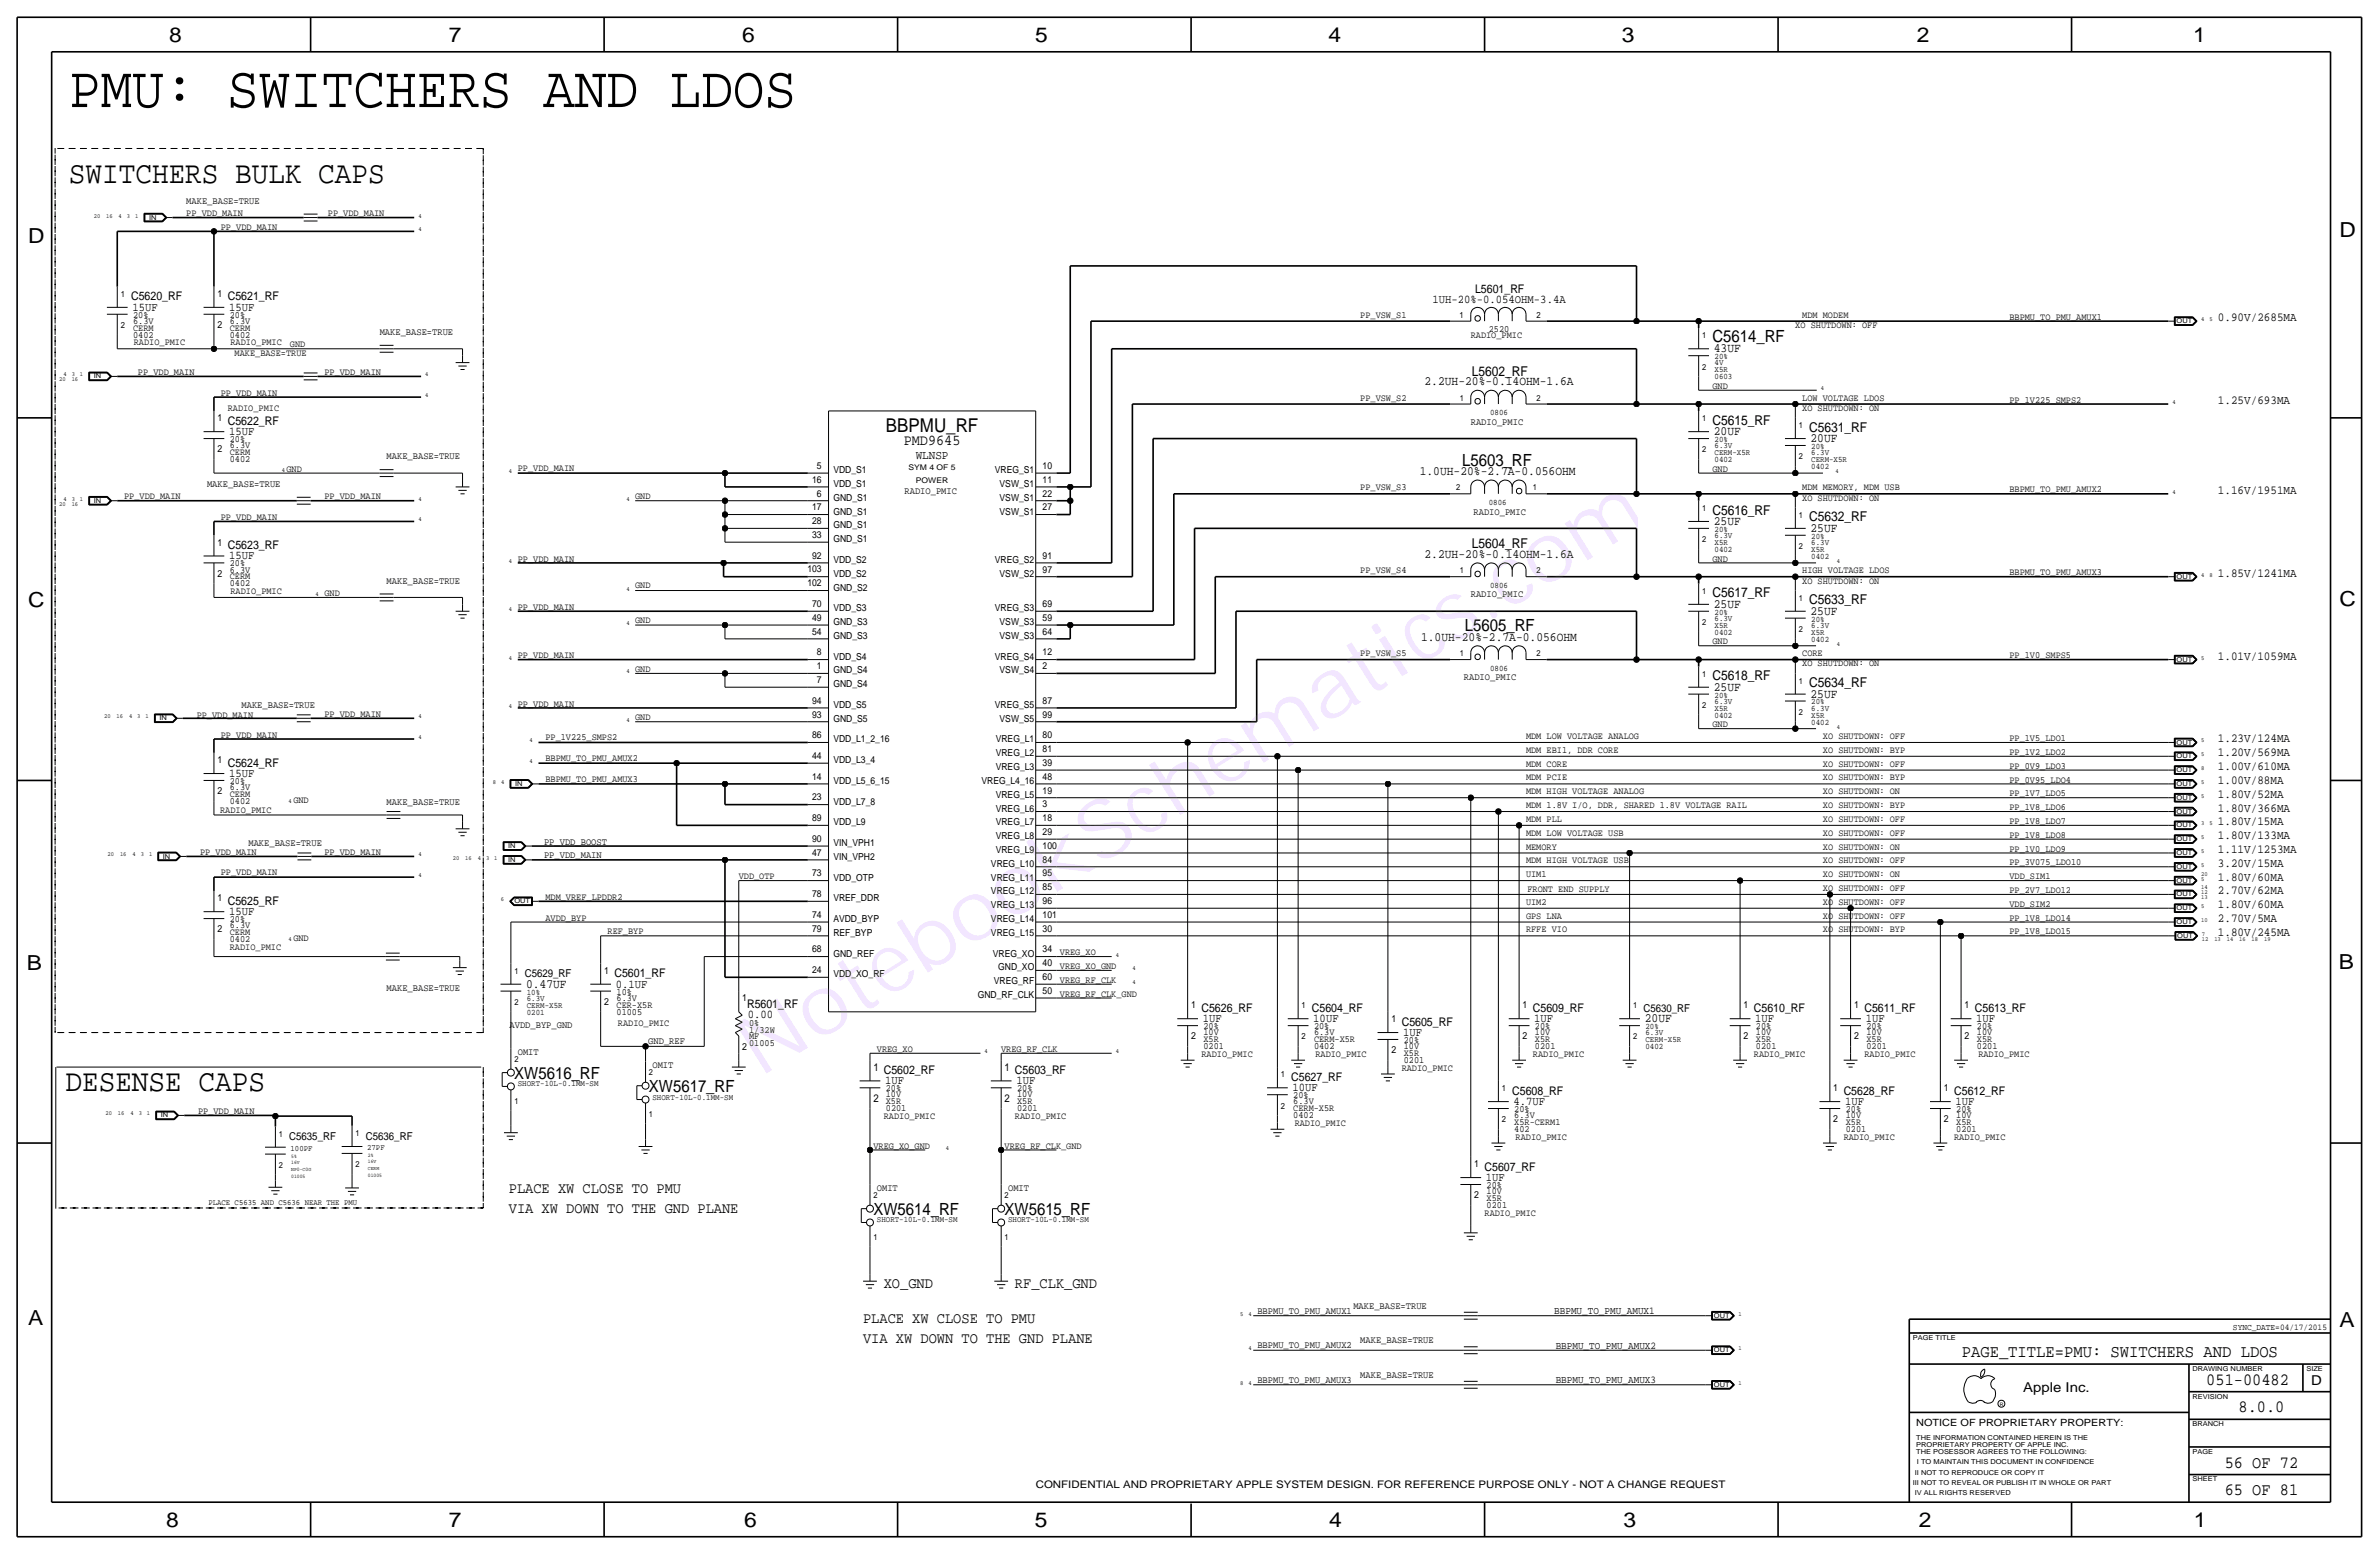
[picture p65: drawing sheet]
<svg xmlns="http://www.w3.org/2000/svg" width="875mm" height="572mm" viewBox="0 0 875 572" stroke-linecap="round" stroke-linejoin="round" font-family="sans-serif">
<defs><g id="words">
<text font-size="30.2" fill="#9f40ff" x="279.3" y="396.5" transform="rotate(-32 279.3 396.5)">NotebookSchematics.com</text>
<text font-size="21.7" x="25.3" y="39.4">PMU: SWITCHERS AND LDOS</text>
<g font-size="11.4">
<text x="25.3" y="67.3">SWITCHERS BULK CAPS</text>
<text x="24.1" y="401.3">DESENSE CAPS</text>
</g>
<g font-size="7.6">
<text x="62.2" y="15.5">8</text>
<text x="165" y="15.5">7</text>
<text x="273" y="15.5">6</text>
<text x="380.7" y="15.5">5</text>
<text x="488.6" y="15.5">4</text>
<text x="596.6" y="15.5">3</text>
<text x="705.1" y="15.5">2</text>
<text x="806.7" y="15.5">1</text>
<text x="10.4" y="89.4">D</text>
<text x="860.5" y="87.1">D</text>
<text x="10.4" y="223.3">C</text>
<text x="860.5" y="222.8">C</text>
<text x="9.8" y="356.6">B</text>
<text x="860.3" y="356.4">B</text>
<text x="10.4" y="487.4">A</text>
<text x="860.5" y="488.2">A</text>
<text x="61.2" y="561.6">8</text>
<text x="165" y="561.6">7</text>
<text x="273.8" y="561.6">6</text>
<text x="380.7" y="561.6">5</text>
<text x="488.9" y="561.6">4</text>
<text x="597.1" y="561.6">3</text>
<text x="705.8" y="561.6">2</text>
<text x="806.9" y="561.6">1</text>
</g>
<text font-size="7" x="325.9" y="158.7">BBPMU_RF</text>
<text font-size="6.4" x="721.6" y="499.1">PAGE_TITLE=PMU: SWITCHERS AND LDOS</text>
<g font-size="6.3">
<text x="811.5" y="509.3">051-00482</text>
<text x="823.3" y="519.4">8.0.0</text>
<text x="818.3" y="539.7">56 OF 72</text>
<text x="818.3" y="549.9">65 OF 81</text>
</g>
<g font-size="6.2">
<text x="629.9" y="125.7">C5614_RF</text>
<text x="537.8" y="171.2">L5603_RF</text>
<text x="538.8" y="232.2">L5605_RF</text>
<text x="189.2" y="396.7">XW5616_RF</text>
<text x="238.7" y="401.6">XW5617_RF</text>
<text x="321.3" y="446.8">XW5614_RF</text>
<text x="369.5" y="446.8">XW5615_RF</text>
</g>
<g font-size="5.6">
<text x="332.4" y="163.8">PMD9645</text>
<text x="187.1" y="438.7">PLACE XW CLOSE TO PMU</text>
<text x="187.1" y="446.3">VIA XW DOWN TO THE GND PLANE</text>
<text x="325.1" y="473.7">XO_GND</text>
<text x="373.3" y="473.7">RF_CLK_GND</text>
<text x="317.4" y="486.4">PLACE XW CLOSE TO PMU</text>
<text x="317.4" y="494">VIA XW DOWN TO THE GND PLANE</text>
</g>
<g font-size="5">
<text x="541.3" y="138.2">L5602_RF</text>
<text x="629.9" y="156.2">C5615_RF</text>
<text x="665.4" y="158.7">C5631_RF</text>
<text x="629.9" y="189.2">C5616_RF</text>
<text x="665.4" y="191.8">C5632_RF</text>
<text x="541.3" y="201.7">L5604_RF</text>
<text x="629.9" y="219.7">C5617_RF</text>
<text x="665.4" y="222.2">C5633_RF</text>
<text x="629.9" y="250.2">C5618_RF</text>
<text x="665.4" y="252.7">C5634_RF</text>
<text x="850.1" y="509.3">D</text>
<text x="744.2" y="511.8">Apple Inc.</text>
</g>
<g font-size="4.7">
<text x="630.4" y="129.5">43UF</text>
<text x="523.9" y="141.7">2.2UH-20%-0.14OHM-1.6A</text>
<text x="630.4" y="160">20UF</text>
<text x="665.9" y="162.6">20UF</text>
<text x="522.2" y="174.8">1.0UH-20%-2.7A-0.056OHM</text>
<text x="630.4" y="193">25UF</text>
<text x="665.9" y="195.6">25UF</text>
<text x="523.9" y="205.2">2.2UH-20%-0.14OHM-1.6A</text>
<text x="630.4" y="223.5">25UF</text>
<text x="665.9" y="226.1">25UF</text>
<text x="522.7" y="235.7">1.0UH-20%-2.7A-0.056OHM</text>
<text x="630.4" y="254">25UF</text>
<text x="665.9" y="256.5">25UF</text>
<text x="193.5" y="363.2">0.47UF</text>
<text x="605" y="375.9">20UF</text>
</g>
<g font-size="4.5">
<text x="815.8" y="118.1">0.90V/2685MA</text>
<text x="815.8" y="148.6">1.25V/693MA</text>
<text x="336.8" y="168.9">WLNSP</text>
<text x="815.8" y="181.6">1.16V/1951MA</text>
<text x="815.8" y="212.1">1.85V/1241MA</text>
<text x="815.8" y="242.6">1.01V/1059MA</text>
<text x="815.8" y="273.1">1.23V/124MA</text>
<text x="815.8" y="278.1">1.20V/569MA</text>
<text x="815.8" y="283.2">1.00V/610MA</text>
<text x="815.8" y="293.4">1.80V/52MA</text>
<text x="815.8" y="288.3">1.00V/88MA</text>
<text x="815.8" y="298.5">1.80V/366MA</text>
<text x="815.8" y="303.5">1.80V/15MA</text>
<text x="815.8" y="308.6">1.80V/133MA</text>
<text x="815.8" y="313.7">1.11V/1253MA</text>
<text x="815.8" y="323.9">1.80V/60MA</text>
<text x="815.8" y="318.8">3.20V/15MA</text>
<text x="815.8" y="328.9">2.70V/62MA</text>
<text x="815.8" y="334">1.80V/60MA</text>
<text x="815.8" y="339.1">2.70V/5MA</text>
<text x="815.8" y="344.2">1.80V/245MA</text>
</g>
<g font-size="4.4">
<text x="542.6" y="107.7">L5601_RF</text>
<text x="48.2" y="110.5">C5620_RF</text>
<text x="83.8" y="110.5">C5621_RF</text>
<text x="526.9" y="111.3">1UH-20%-0.054OHM-3.4A</text>
<text x="48.7" y="114.3">15UF</text>
<text x="84.3" y="114.3">15UF</text>
<text x="83.8" y="156.2">C5622_RF</text>
<text x="84.3" y="160">15UF</text>
<text x="83.8" y="201.9">C5623_RF</text>
<text x="84.3" y="205.7">15UF</text>
<text x="83.8" y="281.9">C5624_RF</text>
<text x="84.3" y="285.8">15UF</text>
<text x="83.8" y="332.7">C5625_RF</text>
<text x="84.3" y="336.5">15UF</text>
<text x="226" y="359.4">C5601_RF</text>
<text x="226.5" y="363.2">0.1UF</text>
<text x="274.8" y="370.6">R5601_RF</text>
<text x="275" y="374.4">0.00</text>
<text x="441.9" y="372.1">C5626_RF</text>
<text x="442.4" y="375.9">1UF</text>
<text x="482.5" y="372.1">C5604_RF</text>
<text x="483.1" y="375.9">10UF</text>
<text x="515.6" y="377.2">C5605_RF</text>
<text x="563.8" y="372.1">C5609_RF</text>
<text x="564.3" y="375.9">1UF</text>
<text x="645.1" y="372.1">C5610_RF</text>
<text x="645.6" y="375.9">1UF</text>
<text x="685.7" y="372.1">C5611_RF</text>
<text x="686.3" y="375.9">1UF</text>
<text x="726.4" y="372.1">C5613_RF</text>
<text x="726.9" y="375.9">1UF</text>
<text x="516.1" y="381">1UF</text>
<text x="325.1" y="395">C5602_RF</text>
<text x="373.3" y="395">C5603_RF</text>
<text x="325.6" y="398.8">1UF</text>
<text x="373.8" y="398.8">1UF</text>
<text x="474.9" y="397.5">C5627_RF</text>
<text x="475.4" y="401.3">10UF</text>
<text x="556.2" y="402.6">C5608_RF</text>
<text x="556.7" y="406.4">4.7UF</text>
<text x="678.1" y="402.6">C5628_RF</text>
<text x="678.6" y="406.4">1UF</text>
<text x="718.8" y="402.6">C5612_RF</text>
<text x="719.3" y="406.4">1UF</text>
<text x="546" y="430.5">C5607_RF</text>
<text x="546.6" y="434.3">1UF</text>
</g>
<g font-size="4">
<text x="193" y="359.4">C5629_RF</text>
<text x="604.5" y="372.1">C5630_RF</text>
<text x="321.3" y="393.7">1</text>
<text x="369.5" y="393.7">1</text>
<text x="321.3" y="405.1">2</text>
<text x="369.5" y="405.1">2</text>
<text x="106.4" y="419.4">C5635_RF</text>
<text x="134.6" y="419.1">C5636_RF</text>
</g>
<g font-size="3.8">
<text x="571.7" y="483.1">BBPMU_TO_PMU_AMUX1</text>
<text x="572.2" y="496.1">BBPMU_TO_PMU_AMUX2</text>
<text x="572.2" y="508.8">BBPMU_TO_PMU_AMUX3</text>
<text x="380.9" y="547.4">CONFIDENTIAL AND PROPRIETARY APPLE SYSTEM DESIGN. FOR REFERENCE PURPOSE ONLY - NOT A CHANGE REQUEST</text>
</g>
<text font-size="3.7" x="704.8" y="524.5">NOTICE OF PROPRIETARY PROPERTY:</text>
<g font-size="3.6">
<text x="68.5" y="74.9">MAKE_BASE=TRUE</text>
<text x="80" y="109.2">1</text>
<text x="80" y="120.7">2</text>
<text x="139.7" y="123.2">MAKE_BASE=TRUE</text>
<text x="80" y="154.9">1</text>
<text x="541" y="156.2">RADIO_PMIC</text>
<text x="80" y="166.4">2</text>
<text x="142.2" y="168.9">MAKE_BASE=TRUE</text>
<text x="76.1" y="179.1">MAKE_BASE=TRUE</text>
<text x="332.7" y="181.6">RADIO_PMIC</text>
<text x="542" y="189.2">RADIO_PMIC</text>
<text x="80" y="200.7">1</text>
<text x="80" y="212.1">2</text>
<text x="142.2" y="214.6">MAKE_BASE=TRUE</text>
<text x="541" y="219.7">RADIO_PMIC</text>
<text x="538.4" y="250.2">RADIO_PMIC</text>
<text x="88.8" y="260.3">MAKE_BASE=TRUE</text>
<text x="80" y="280.7">1</text>
<text x="80" y="292.1">2</text>
<text x="142.2" y="295.9">MAKE_BASE=TRUE</text>
<text x="91.4" y="311.1">MAKE_BASE=TRUE</text>
<text x="200.1" y="310.6">PP_VDD_BOOST</text>
<text x="200.1" y="315.7">PP_VDD_MAIN</text>
<text x="80" y="331.5">1</text>
<text x="80" y="342.9">2</text>
<text x="222.2" y="358.1">1</text>
<text x="142.2" y="364.5">MAKE_BASE=TRUE</text>
<text x="222.2" y="369.6">2</text>
<text x="273" y="368.3">1</text>
<text x="438.1" y="370.8">1</text>
<text x="560" y="370.8">1</text>
<text x="641.3" y="370.8">1</text>
<text x="681.9" y="370.8">1</text>
<text x="722.6" y="370.8">1</text>
<text x="511.8" y="375.9">1</text>
<text x="187.4" y="378.2">AVDD_BYP_GND</text>
<text x="238.5" y="383.8">GND_REF</text>
<text x="438.1" y="382.3">2</text>
<text x="560" y="382.3">2</text>
<text x="641.3" y="382.3">2</text>
<text x="681.9" y="382.3">2</text>
<text x="722.6" y="382.3">2</text>
<text x="190.4" y="388.1">OMIT</text>
<text x="273" y="386.1">2</text>
<text x="511.8" y="387.3">2</text>
<text x="240" y="392.9">OMIT</text>
<text x="674.3" y="401.3">1</text>
<text x="715" y="401.3">1</text>
<text x="674.3" y="412.8">2</text>
<text x="715" y="412.8">2</text>
<text x="542.2" y="429.3">1</text>
<text x="322.5" y="438.2">OMIT</text>
<text x="370.8" y="438.2">OMIT</text>
<text x="542.2" y="440.7">2</text>
<text x="462.5" y="483.1">BBPMU_TO_PMU_AMUX1</text>
<text x="497.8" y="481.3">MAKE_BASE=TRUE</text>
<text x="462.5" y="495.8">BBPMU_TO_PMU_AMUX2</text>
<text x="500.3" y="494">MAKE_BASE=TRUE</text>
<text x="462.5" y="508.5">BBPMU_TO_PMU_AMUX3</text>
<text x="500.3" y="506.7">MAKE_BASE=TRUE</text>
</g>
<g font-size="3.5">
<text x="68.5" y="79.5">PP_VDD_MAIN</text>
<text x="120.6" y="79.5">PP_VDD_MAIN</text>
<text x="81.2" y="84.6">PP_VDD_MAIN</text>
<text x="49" y="119.1">6.3V</text>
<text x="49" y="116.8">20%</text>
<text x="84.5" y="119.1">6.3V</text>
<text x="84.5" y="116.8">20%</text>
<text x="500.3" y="116.8">PP_VSW_S1</text>
<text x="662.9" y="116.9">MDM MODEM</text>
<text x="739.1" y="117.6">BBPMU_TO_PMU_AMUX1</text>
<text x="49" y="124.2">0402</text>
<text x="49" y="121.7">CERM</text>
<text x="84.5" y="121.7">CERM</text>
<text x="84.5" y="124.2">0402</text>
<text x="541" y="124.5">RADIO_PMIC</text>
<text x="547.6" y="122.2">2520</text>
<text x="660.3" y="120.7">XO SHUTDOWN: OFF</text>
<text x="49.2" y="127">RADIO_PMIC</text>
<text x="84.8" y="127">RADIO_PMIC</text>
<text x="86.3" y="130.8">MAKE_BASE=TRUE</text>
<text x="106.6" y="127.8">GND</text>
<text x="50.7" y="137.9">PP_VDD_MAIN</text>
<text x="119.3" y="137.9">PP_VDD_MAIN</text>
<text x="629.9" y="143">GND</text>
<text x="81.2" y="145.5">PP_VDD_MAIN</text>
<text x="500.3" y="147.3">PP_VSW_S2</text>
<text x="662.9" y="147.3">LOW VOLTAGE LDOS</text>
<text x="739.1" y="148.1">PP_1V225_SMPS2</text>
<text x="83.8" y="151.1">RADIO_PMIC</text>
<text x="662.9" y="151.1">XO SHUTDOWN: ON</text>
<text x="84.5" y="164.8">6.3V</text>
<text x="84.5" y="167.4">CERM</text>
<text x="84.5" y="162.6">20%</text>
<text x="84.5" y="169.9">0402</text>
<text x="105.4" y="173.5">GND</text>
<text x="190.4" y="173.2">PP_VDD_MAIN</text>
<text x="300.5" y="172.4">5</text>
<text x="306.5" y="174">VDD_S1</text>
<text x="365.9" y="174">VREG_S1</text>
<text x="383.5" y="172.5">10</text>
<text x="629.9" y="173.5">GND</text>
<text x="298.7" y="177.5">16</text>
<text x="306.5" y="179.1">VDD_S1</text>
<text x="367.7" y="179.1">VSW_S1</text>
<text x="383.5" y="177.5">11</text>
<text x="45.7" y="183.6">PP_VDD_MAIN</text>
<text x="119.3" y="183.6">PP_VDD_MAIN</text>
<text x="233.6" y="183.6">GND</text>
<text x="300.5" y="182.6">6</text>
<text x="306.5" y="184.2">GND_S1</text>
<text x="367.7" y="184.2">VSW_S1</text>
<text x="383.5" y="182.6">22</text>
<text x="500.3" y="180.3">PP_VSW_S3</text>
<text x="662.9" y="184.2">XO SHUTDOWN: ON</text>
<text x="662.9" y="180.3">MDM MEMORY, MDM USB</text>
<text x="739.1" y="181.1">BBPMU_TO_PMU_AMUX2</text>
<text x="81.2" y="191.3">PP_VDD_MAIN</text>
<text x="298.7" y="187.7">17</text>
<text x="306.5" y="189.2">GND_S1</text>
<text x="367.7" y="189.2">VSW_S1</text>
<text x="383.5" y="187.7">27</text>
<text x="298.7" y="197.8">33</text>
<text x="298.7" y="192.8">28</text>
<text x="306.5" y="194.3">GND_S1</text>
<text x="306.5" y="199.4">GND_S1</text>
<text x="84.5" y="208.3">20%</text>
<text x="190.4" y="206.5">PP_VDD_MAIN</text>
<text x="298.7" y="205.5">92</text>
<text x="306.5" y="207">VDD_S2</text>
<text x="365.9" y="207">VREG_S2</text>
<text x="383.5" y="205.5">91</text>
<text x="629.9" y="206.5">GND</text>
<text x="84.5" y="210.6">6.3V</text>
<text x="84.5" y="213.1">CERM</text>
<text x="84.5" y="215.6">0402</text>
<text x="297" y="210.5">103</text>
<text x="297" y="215.6">102</text>
<text x="306.5" y="212.1">VDD_S2</text>
<text x="367.7" y="212.1">VSW_S2</text>
<text x="383.5" y="210.6">97</text>
<text x="500.3" y="210.8">PP_VSW_S4</text>
<text x="662.9" y="214.6">XO SHUTDOWN: ON</text>
<text x="662.9" y="210.8">HIGH VOLTAGE LDOS</text>
<text x="739.1" y="211.6">BBPMU_TO_PMU_AMUX3</text>
<text x="84.8" y="218.4">RADIO_PMIC</text>
<text x="119.3" y="219.2">GND</text>
<text x="233.6" y="216.4">GND</text>
<text x="306.5" y="217.2">GND_S2</text>
<text x="190.4" y="224.3">PP_VDD_MAIN</text>
<text x="298.7" y="223.2">70</text>
<text x="306.5" y="224.8">VDD_S3</text>
<text x="365.9" y="224.8">VREG_S3</text>
<text x="383.5" y="223.3">69</text>
<text x="233.6" y="229.1">GND</text>
<text x="298.7" y="233.4">54</text>
<text x="298.7" y="228.3">49</text>
<text x="306.5" y="229.9">GND_S3</text>
<text x="367.7" y="229.9">VSW_S3</text>
<text x="383.5" y="233.4">64</text>
<text x="383.5" y="228.3">59</text>
<text x="306.5" y="235">GND_S3</text>
<text x="367.7" y="235">VSW_S3</text>
<text x="629.9" y="237">GND</text>
<text x="190.4" y="241.8">PP_VDD_MAIN</text>
<text x="300.5" y="241">8</text>
<text x="306.5" y="242.6">VDD_S4</text>
<text x="365.9" y="242.6">VREG_S4</text>
<text x="383.5" y="241">12</text>
<text x="500.3" y="241.3">PP_VSW_S5</text>
<text x="662.9" y="241.3">CORE</text>
<text x="662.9" y="245.1">XO SHUTDOWN: ON</text>
<text x="739.1" y="242.1">PP_1V0_SMPS5</text>
<text x="233.6" y="247.1">GND</text>
<text x="300.5" y="251.2">7</text>
<text x="300.5" y="246.1">1</text>
<text x="306.5" y="247.7">GND_S4</text>
<text x="367.7" y="247.7">VSW_S4</text>
<text x="383.5" y="246.1">2</text>
<text x="306.5" y="252.7">GND_S4</text>
<text x="72.3" y="263.9">PP_VDD_MAIN</text>
<text x="119.3" y="263.7">PP_VDD_MAIN</text>
<text x="190.4" y="259.8">PP_VDD_MAIN</text>
<text x="298.7" y="258.8">94</text>
<text x="298.7" y="263.9">93</text>
<text x="306.5" y="260.4">VDD_S5</text>
<text x="365.9" y="260.4">VREG_S5</text>
<text x="383.5" y="263.9">99</text>
<text x="383.5" y="258.8">87</text>
<text x="233.6" y="264.9">GND</text>
<text x="306.5" y="265.4">GND_S5</text>
<text x="367.7" y="265.4">VSW_S5</text>
<text x="629.9" y="267.5">GND</text>
<text x="81.2" y="271.3">PP_VDD_MAIN</text>
<text x="200.6" y="272.3">PP_1V225_SMPS2</text>
<text x="298.7" y="271.5">86</text>
<text x="306.5" y="273.1">VDD_L1_2_16</text>
<text x="366.3" y="273.1">VREG_L1</text>
<text x="383.5" y="271.5">80</text>
<text x="561.3" y="271.8">MDM LOW VOLTAGE ANALOG</text>
<text x="670.5" y="271.8">XO SHUTDOWN: OFF</text>
<text x="739.1" y="272.5">PP_1V5_LDO1</text>
<text x="200.6" y="279.9">BBPMU_TO_PMU_AMUX2</text>
<text x="298.7" y="279.1">44</text>
<text x="306.5" y="280.7">VDD_L3_4</text>
<text x="366.3" y="278.1">VREG_L2</text>
<text x="383.5" y="281.7">39</text>
<text x="383.5" y="276.6">81</text>
<text x="561.3" y="276.9">MDM EBI1, DDR CORE</text>
<text x="561.3" y="281.9">MDM CORE</text>
<text x="670.5" y="276.9">XO SHUTDOWN: BYP</text>
<text x="670.5" y="281.9">XO SHUTDOWN: OFF</text>
<text x="739.1" y="277.6">PP_1V2_LDO2</text>
<text x="200.6" y="287.5">BBPMU_TO_PMU_AMUX3</text>
<text x="298.7" y="286.7">14</text>
<text x="366.3" y="283.2">VREG_L3</text>
<text x="383.5" y="286.7">48</text>
<text x="561.3" y="287">MDM PCIE</text>
<text x="670.5" y="287">XO SHUTDOWN: BYP</text>
<text x="739.1" y="287.8">PP_0V95_LDO4</text>
<text x="739.1" y="282.7">PP_0V9_LDO3</text>
<text x="84.5" y="288.3">20%</text>
<text x="84.5" y="290.6">6.3V</text>
<text x="84.5" y="293.1">CERM</text>
<text x="306.5" y="288.3">VDD_L5_6_15</text>
<text x="361" y="288.3">VREG_L4_16</text>
<text x="366.3" y="293.4">VREG_L5</text>
<text x="383.5" y="291.8">19</text>
<text x="561.3" y="292.1">MDM HIGH VOLTAGE ANALOG</text>
<text x="670.5" y="292.1">XO SHUTDOWN: ON</text>
<text x="739.1" y="292.9">PP_1V7_LDO5</text>
<text x="81" y="299">RADIO_PMIC</text>
<text x="84.5" y="295.7">0402</text>
<text x="107.9" y="295.4">GND</text>
<text x="298.7" y="294.4">23</text>
<text x="306.5" y="295.9">VDD_L7_8</text>
<text x="366.3" y="298.4">VREG_L6</text>
<text x="383.5" y="296.9">3</text>
<text x="561.3" y="297.2">MDM 1.8V I/O, DDR, SHARED 1.8V VOLTAGE RAIL</text>
<text x="670.5" y="297.2">XO SHUTDOWN: BYP</text>
<text x="739.1" y="297.9">PP_1V8_LDO6</text>
<text x="298.7" y="302">89</text>
<text x="306.5" y="303.5">VDD_L9</text>
<text x="366.3" y="303.5">VREG_L7</text>
<text x="383.5" y="302">18</text>
<text x="561.3" y="302.3">MDM PLL</text>
<text x="670.5" y="302.3">XO SHUTDOWN: OFF</text>
<text x="739.1" y="303">PP_1V8_LDO7</text>
<text x="298.7" y="309.6">90</text>
<text x="306.5" y="311.1">VIN_VPH1</text>
<text x="366.3" y="308.6">VREG_L8</text>
<text x="383.5" y="307.1">29</text>
<text x="561.3" y="307.3">MDM LOW VOLTAGE USB</text>
<text x="670.5" y="307.3">XO SHUTDOWN: OFF</text>
<text x="739.1" y="308.1">PP_1V8_LDO8</text>
<text x="73.6" y="314.5">PP_VDD_MAIN</text>
<text x="119.3" y="314.5">PP_VDD_MAIN</text>
<text x="298.7" y="314.7">47</text>
<text x="306.5" y="316.2">VIN_VPH2</text>
<text x="366.3" y="313.7">VREG_L9</text>
<text x="383.5" y="317.2">84</text>
<text x="383.5" y="312.2">100</text>
<text x="561.3" y="317.5">MDM HIGH VOLTAGE USB</text>
<text x="561.3" y="312.4">MEMORY</text>
<text x="670.5" y="312.4">XO SHUTDOWN: ON</text>
<text x="670.5" y="317.5">XO SHUTDOWN: OFF</text>
<text x="739.1" y="313.2">PP_1V0_LDO9</text>
<text x="81.2" y="321.8">PP_VDD_MAIN</text>
<text x="271.7" y="323.3">VDD_OTP</text>
<text x="298.7" y="322.3">73</text>
<text x="306.5" y="323.9">VDD_OTP</text>
<text x="364.5" y="318.8">VREG_L10</text>
<text x="364.5" y="323.9">VREG_L11</text>
<text x="383.5" y="322.3">95</text>
<text x="561.3" y="322.6">UIM1</text>
<text x="670.5" y="322.6">XO SHUTDOWN: ON</text>
<text x="739.1" y="323.3">VDD_SIM1</text>
<text x="739.1" y="318.3">PP_3V075_LDO10</text>
<text x="298.7" y="329.9">78</text>
<text x="364.5" y="328.9">VREG_L12</text>
<text x="383.5" y="327.4">85</text>
<text x="561.8" y="327.9">FRONT END SUPPLY</text>
<text x="670.5" y="327.7">XO SHUTDOWN: OFF</text>
<text x="739.1" y="328.4">PP_2V7_LDO12</text>
<text x="200.6" y="331">MDM_VREF_LPDDR2</text>
<text x="306.5" y="331.5">VREF_DDR</text>
<text x="364.5" y="334">VREG_L13</text>
<text x="383.5" y="332.5">96</text>
<text x="561.3" y="332.7">UIM2</text>
<text x="670.5" y="332.8">XO SHUTDOWN: OFF</text>
<text x="739.1" y="333.5">VDD_SIM2</text>
<text x="84.5" y="341.4">6.3V</text>
<text x="84.5" y="339.1">20%</text>
<text x="200.6" y="338.6">AVDD_BYP</text>
<text x="298.7" y="337.5">74</text>
<text x="306.5" y="339.1">AVDD_BYP</text>
<text x="364.5" y="339.1">VREG_L14</text>
<text x="383.5" y="337.6">101</text>
<text x="561.3" y="338.1">GPS LNA</text>
<text x="670.5" y="337.8">XO SHUTDOWN: OFF</text>
<text x="739.1" y="338.6">PP_1V8_LDO14</text>
<text x="84.5" y="346.5">0402</text>
<text x="84.5" y="343.9">CERM</text>
<text x="107.9" y="346.2">GND</text>
<text x="223.5" y="343.7">REF_BYP</text>
<text x="298.7" y="342.6">79</text>
<text x="306.5" y="344.2">REF_BYP</text>
<text x="364.5" y="344.2">VREG_L15</text>
<text x="383.5" y="342.6">30</text>
<text x="561.3" y="342.9">RFFE VIO</text>
<text x="670.5" y="342.9">XO SHUTDOWN: BYP</text>
<text x="739.1" y="343.7">PP_1V8_LDO15</text>
<text x="84.5" y="349.5">RADIO_PMIC</text>
<text x="298.7" y="350.2">68</text>
<text x="306.5" y="351.8">GND_REF</text>
<text x="365.2" y="351.8">VREG_XO</text>
<text x="383.5" y="350.3">34</text>
<text x="389.8" y="351.3">VREG_XO</text>
<text x="298.7" y="357.9">24</text>
<text x="306.5" y="359.4">VDD_XO_RF</text>
<text x="367.1" y="356.9">GND_XO</text>
<text x="383.5" y="355.3">40</text>
<text x="389.8" y="356.4">VREG_XO_GND</text>
<text x="226.8" y="365.8">10%</text>
<text x="365.6" y="362">VREG_RF</text>
<text x="383.5" y="360.4">60</text>
<text x="383.5" y="365.5">50</text>
<text x="389.8" y="361.4">VREG_RF_CLK</text>
<text x="226.8" y="368">6.3V</text>
<text x="226.8" y="370.6">CER-X5R</text>
<text x="359.6" y="367">GND_RF_CLK</text>
<text x="389.8" y="366.5">VREG_RF_CLK_GND</text>
<text x="226.8" y="373.1">01005</text>
<text x="227.3" y="377.2">RADIO_PMIC</text>
<text x="275.5" y="377.2">0%</text>
<text x="275.5" y="379.7">1/32W</text>
<text x="275.5" y="382.3">MF</text>
<text x="442.7" y="383.3">X5R</text>
<text x="442.7" y="380.7">10V</text>
<text x="442.7" y="378.5">20%</text>
<text x="483.3" y="380.7">6.3V</text>
<text x="483.3" y="378.5">20%</text>
<text x="483.3" y="383.3">CERM-X5R</text>
<text x="516.3" y="383.5">20%</text>
<text x="564.6" y="378.5">20%</text>
<text x="564.6" y="380.7">10V</text>
<text x="564.6" y="383.3">X5R</text>
<text x="645.9" y="378.5">20%</text>
<text x="645.9" y="380.7">10V</text>
<text x="645.9" y="383.3">X5R</text>
<text x="686.5" y="378.5">20%</text>
<text x="686.5" y="380.7">10V</text>
<text x="686.5" y="383.3">X5R</text>
<text x="727.2" y="380.7">10V</text>
<text x="727.2" y="383.3">X5R</text>
<text x="727.2" y="378.5">20%</text>
<text x="275.5" y="384.8">01005</text>
<text x="322.5" y="386.8">VREG_XO</text>
<text x="368.2" y="386.8">VREG_RF_CLK</text>
<text x="441.9" y="388.6">RADIO_PMIC</text>
<text x="442.7" y="385.8">0201</text>
<text x="483.3" y="385.8">0402</text>
<text x="483.8" y="388.6">RADIO_PMIC</text>
<text x="516.3" y="385.8">10V</text>
<text x="516.3" y="388.4">X5R</text>
<text x="563.8" y="388.6">RADIO_PMIC</text>
<text x="564.6" y="385.8">0201</text>
<text x="645.1" y="388.6">RADIO_PMIC</text>
<text x="645.9" y="385.8">0201</text>
<text x="685.7" y="388.6">RADIO_PMIC</text>
<text x="686.5" y="385.8">0201</text>
<text x="727.2" y="385.8">0201</text>
<text x="727.7" y="388.6">RADIO_PMIC</text>
<text x="515.6" y="393.7">RADIO_PMIC</text>
<text x="516.3" y="390.9">0201</text>
<text x="325.8" y="401.3">20%</text>
<text x="374.1" y="401.3">20%</text>
<text x="325.8" y="406.1">X5R</text>
<text x="325.8" y="403.6">10V</text>
<text x="374.1" y="406.1">X5R</text>
<text x="374.1" y="403.6">10V</text>
<text x="475.7" y="406.1">6.3V</text>
<text x="475.7" y="403.9">20%</text>
<text x="72.8" y="409.7">PP_VDD_MAIN</text>
<text x="325.1" y="411.5">RADIO_PMIC</text>
<text x="325.8" y="408.7">0201</text>
<text x="373.3" y="411.5">RADIO_PMIC</text>
<text x="374.1" y="408.7">0201</text>
<text x="475.7" y="408.7">CERM-X5R</text>
<text x="475.7" y="411.2">0402</text>
<text x="557" y="413.8">X5R-CERM1</text>
<text x="557" y="408.9">20%</text>
<text x="557" y="411.2">6.3V</text>
<text x="678.9" y="408.9">20%</text>
<text x="678.9" y="411.2">10V</text>
<text x="678.9" y="413.8">X5R</text>
<text x="719.5" y="408.9">20%</text>
<text x="719.5" y="411.2">10V</text>
<text x="719.5" y="413.8">X5R</text>
<text x="476.2" y="414">RADIO_PMIC</text>
<text x="557" y="416.3">402</text>
<text x="557.5" y="419.1">RADIO_PMIC</text>
<text x="678.1" y="419.1">RADIO_PMIC</text>
<text x="678.9" y="416.3">0201</text>
<text x="718.8" y="419.1">RADIO_PMIC</text>
<text x="719.5" y="416.3">0201</text>
<text x="321.3" y="422.4">VREG_XO_GND</text>
<text x="369.5" y="422.4">VREG_RF_CLK_GND</text>
<text x="546.8" y="436.9">20%</text>
<text x="546.8" y="441.7">X5R</text>
<text x="546.8" y="439.2">10V</text>
<text x="546" y="447">RADIO_PMIC</text>
<text x="546.8" y="444.2">0201</text>
</g>
<g font-size="3.2">
<text x="44.4" y="109.2">1</text>
<text x="536.9" y="116.8">1</text>
<text x="565.1" y="116.8">2</text>
<text x="44.4" y="120.7">2</text>
<text x="478.7" y="370.8">1</text>
<text x="478.7" y="382.3">2</text>
<text x="471.1" y="396.2">1</text>
<text x="552.4" y="401.3">1</text>
<text x="471.1" y="407.7">2</text>
<text x="552.4" y="412.8">2</text>
<text x="821.3" y="489">SYNC_DATE=04/17/2015</text>
</g>
<g font-size="3.1">
<text x="626.1" y="124.5">1</text>
<text x="626.1" y="135.9">2</text>
<text x="630.6" y="132.1">20%</text>
<text x="630.6" y="136.9">X5R</text>
<text x="630.6" y="134.4">4V</text>
<text x="630.6" y="139.4">0603</text>
<text x="536.9" y="147.3">1</text>
<text x="565.1" y="147.3">2</text>
<text x="548.1" y="152.7">0806</text>
<text x="626.1" y="154.9">1</text>
<text x="661.6" y="157.5">1</text>
<text x="626.1" y="166.4">2</text>
<text x="630.6" y="164.8">6.3V</text>
<text x="630.6" y="167.4">CERM-X5R</text>
<text x="630.6" y="162.6">20%</text>
<text x="666.2" y="167.4">6.3V</text>
<text x="666.2" y="165.1">20%</text>
<text x="630.6" y="169.9">0402</text>
<text x="661.6" y="168.9">2</text>
<text x="666.2" y="172.5">0402</text>
<text x="666.2" y="169.9">CERM-X5R</text>
<text x="535.6" y="180.3">2</text>
<text x="547.6" y="185.7">0806</text>
<text x="563.8" y="180.3">1</text>
<text x="626.1" y="188">1</text>
<text x="661.6" y="190.5">1</text>
<text x="630.6" y="197.9">6.3V</text>
<text x="630.6" y="195.6">20%</text>
<text x="626.1" y="199.4">2</text>
<text x="630.6" y="202.9">0402</text>
<text x="630.6" y="200.4">X5R</text>
<text x="661.6" y="201.9">2</text>
<text x="666.2" y="200.4">6.3V</text>
<text x="666.2" y="198.1">20%</text>
<text x="666.2" y="202.9">X5R</text>
<text x="666.2" y="205.5">0402</text>
<text x="536.9" y="210.8">1</text>
<text x="565.1" y="210.8">2</text>
<text x="548.1" y="216.2">0806</text>
<text x="626.1" y="218.4">1</text>
<text x="661.6" y="221">1</text>
<text x="630.6" y="226.1">20%</text>
<text x="626.1" y="229.9">2</text>
<text x="630.6" y="228.3">6.3V</text>
<text x="630.6" y="233.4">0402</text>
<text x="630.6" y="230.9">X5R</text>
<text x="661.6" y="232.4">2</text>
<text x="666.2" y="230.9">6.3V</text>
<text x="666.2" y="228.6">20%</text>
<text x="666.2" y="233.4">X5R</text>
<text x="666.2" y="236">0402</text>
<text x="536.9" y="241.3">1</text>
<text x="565.1" y="241.3">2</text>
<text x="548.1" y="246.6">0806</text>
<text x="626.1" y="248.9">1</text>
<text x="661.6" y="251.5">1</text>
<text x="630.6" y="256.5">20%</text>
<text x="626.1" y="260.3">2</text>
<text x="630.6" y="261.4">X5R</text>
<text x="630.6" y="258.8">6.3V</text>
<text x="630.6" y="263.9">0402</text>
<text x="661.6" y="262.9">2</text>
<text x="666.2" y="261.4">6.3V</text>
<text x="666.2" y="263.9">X5R</text>
<text x="666.2" y="259.1">20%</text>
<text x="666.2" y="266.4">0402</text>
<text x="189.2" y="358.1">1</text>
<text x="193.8" y="365.8">10%</text>
<text x="189.2" y="369.6">2</text>
<text x="193.8" y="368">6.3V</text>
<text x="193.8" y="370.6">CERM-X5R</text>
<text x="600.7" y="370.8">1</text>
<text x="193.8" y="373.1">0201</text>
<text x="600.7" y="382.3">2</text>
<text x="605.2" y="380.7">6.3V</text>
<text x="605.2" y="383.3">CERM-X5R</text>
<text x="605.2" y="378.5">20%</text>
<text x="605.2" y="385.8">0402</text>
<text x="189.2" y="390.7">2</text>
<text x="238.7" y="395.5">2</text>
<text x="190.4" y="399.5">SHORT-10L-0.1MM-SM</text>
<text x="189.2" y="405.9">1</text>
<text x="240" y="404.4">SHORT-10L-0.1MM-SM</text>
<text x="238.7" y="410.7">1</text>
<text x="102.6" y="418.1">1</text>
<text x="130.8" y="417.8">1</text>
<text x="102.6" y="429.5">2</text>
<text x="130.8" y="429.3">2</text>
<text x="321.3" y="440.7">2</text>
<text x="369.5" y="440.7">2</text>
<text x="322.5" y="449.6">SHORT-10L-0.1MM-SM</text>
<text x="370.8" y="449.6">SHORT-10L-0.1MM-SM</text>
<text x="321.3" y="455.9">1</text>
<text x="369.5" y="455.9">1</text>
</g>
<g font-size="3">
<text x="106.9" y="423.2">100PF</text>
<text x="135.1" y="422.9">27PF</text>
<text x="76.7" y="443.2">PLACE C5635 AND C5636 NEAR THE PMU</text>
</g>
<g font-size="2.9">
<text x="334.2" y="172.7">SYM 4 OF 5</text>
<text x="336.9" y="177.8">POWER</text>
</g>
<g font-size="2.5">
<text x="54.8" y="80.8">IN</text>
<text x="800.6" y="118.9">OUT</text>
<text x="34.5" y="139.2">IN</text>
<text x="34.5" y="184.9">IN</text>
<text x="800.6" y="212.9">OUT</text>
<text x="800.6" y="243.3">OUT</text>
<text x="58.6" y="264.9">IN</text>
<text x="800.6" y="273.8">OUT</text>
<text x="800.6" y="278.9">OUT</text>
<text x="800.6" y="284">OUT</text>
<text x="189.4" y="289.1">IN</text>
<text x="800.6" y="289.1">OUT</text>
<text x="800.6" y="294.1">OUT</text>
<text x="800.6" y="299.2">OUT</text>
<text x="800.6" y="304.3">OUT</text>
<text x="186.9" y="311.9">IN</text>
<text x="800.6" y="309.4">OUT</text>
<text x="59.9" y="315.7">IN</text>
<text x="186.9" y="317">IN</text>
<text x="800.6" y="314.5">OUT</text>
<text x="800.6" y="319.5">OUT</text>
<text x="800.6" y="324.6">OUT</text>
<text x="800.6" y="329.7">OUT</text>
<text x="189.2" y="332.2">OUT</text>
<text x="800.6" y="334.8">OUT</text>
<text x="800.6" y="339.9">OUT</text>
<text x="800.8" y="344.9">OUT</text>
<text x="59.1" y="411">IN</text>
<text x="630.4" y="484.6">OUT</text>
<text x="630.4" y="497.3">OUT</text>
<text x="703.5" y="492.8">PAGE TITLE</text>
<text x="806.4" y="504.2">DRAWING NUMBER</text>
<text x="848.3" y="504.2">SIZE</text>
<text x="630.4" y="510">OUT</text>
<text x="806.4" y="514.4">REVISION</text>
<text x="806.4" y="524.5">BRANCH</text>
<text x="704.8" y="532.1">PROPRIETARY PROPERTY OF APPLE INC.</text>
<text x="704.8" y="529.6">THE INFORMATION CONTAINED HEREIN IS THE</text>
<text x="704.8" y="534.7">THE POSESSOR AGREES TO THE FOLLOWING:</text>
<text x="705.1" y="538.5">I TO MAINTAIN THIS DOCUMENT IN CONFIDENCE</text>
<text x="806.4" y="534.7">PAGE</text>
<text x="704.3" y="542.3">II NOT TO REPRODUCE OR COPY IT</text>
<text x="806.4" y="544.8">SHEET</text>
<text x="703.5" y="546.1">III NOT TO REVEAL OR PUBLISH IT IN WHOLE OR PART</text>
<text x="704.3" y="549.9">IV ALL RIGHTS RESERVED</text>
</g>
<g font-size="2.3">
<text x="34.5" y="80">20</text>
<text x="39.1" y="80">16</text>
<text x="43.6" y="80">4</text>
<text x="46.7" y="80">3</text>
<text x="49.7" y="80">1</text>
<text x="153.9" y="80">4</text>
<text x="153.9" y="85.1">4</text>
<text x="809.7" y="118.1">4</text>
<text x="812.7" y="118.1">5</text>
<text x="21.8" y="140.3">20</text>
<text x="23.3" y="138.4">4</text>
<text x="26.4" y="140.3">16</text>
<text x="26.4" y="138.4">3</text>
<text x="29.4" y="138.4">1</text>
<text x="156.4" y="138.4">4</text>
<text x="669.7" y="143.5">4</text>
<text x="156.4" y="146.1">4</text>
<text x="799" y="148.6">4</text>
<text x="103.6" y="173.5">4</text>
<text x="187.2" y="174">4</text>
<text x="675.1" y="174">4</text>
<text x="21.8" y="186">20</text>
<text x="23.3" y="184.1">4</text>
<text x="26.4" y="186">16</text>
<text x="26.4" y="184.1">3</text>
<text x="29.4" y="184.1">1</text>
<text x="153.9" y="184.2">4</text>
<text x="230.4" y="184.2">4</text>
<text x="799" y="181.6">4</text>
<text x="153.9" y="191.8">4</text>
<text x="187.2" y="207">4</text>
<text x="675.6" y="207">4</text>
<text x="809.7" y="212.1">4</text>
<text x="812.7" y="212.1">8</text>
<text x="116.1" y="219.2">4</text>
<text x="230.4" y="217.2">4</text>
<text x="187.2" y="224.8">4</text>
<text x="230.4" y="229.9">4</text>
<text x="675.6" y="237.5">4</text>
<text x="187.2" y="242.6">4</text>
<text x="809.6" y="242.6">5</text>
<text x="230.4" y="247.7">4</text>
<text x="187.2" y="260.4">4</text>
<text x="38.3" y="264.2">20</text>
<text x="42.9" y="264.2">16</text>
<text x="47.4" y="264.2">4</text>
<text x="50.5" y="264.2">3</text>
<text x="53.5" y="264.2">1</text>
<text x="153.9" y="264.2">4</text>
<text x="230.4" y="265.4">4</text>
<text x="675.6" y="268">4</text>
<text x="153.9" y="271.8">4</text>
<text x="194.8" y="273">4</text>
<text x="809.7" y="273">5</text>
<text x="194.8" y="280.7">4</text>
<text x="809.7" y="278.1">5</text>
<text x="809.7" y="283.2">8</text>
<text x="181.3" y="288.3">8</text>
<text x="184.3" y="288.3">4</text>
<text x="809.7" y="288.3">5</text>
<text x="809.7" y="293.4">5</text>
<text x="106.2" y="295.4">4</text>
<text x="809.7" y="303.5">3</text>
<text x="812.7" y="303.5">5</text>
<text x="809.7" y="308.6">5</text>
<text x="39.6" y="315">20</text>
<text x="44.1" y="315">16</text>
<text x="48.7" y="315">4</text>
<text x="51.8" y="315">3</text>
<text x="54.8" y="315">1</text>
<text x="153.9" y="315">4</text>
<text x="166.6" y="316.2">20</text>
<text x="171.1" y="316.2">16</text>
<text x="175.7" y="316.2">4</text>
<text x="178.8" y="316.2">3</text>
<text x="181.8" y="316.2">1</text>
<text x="809.7" y="313.7">5</text>
<text x="153.9" y="322.6">4</text>
<text x="809.7" y="318.8">5</text>
<text x="809.7" y="322">20</text>
<text x="809.7" y="323.8">5</text>
<text x="809.7" y="327.1">14</text>
<text x="809.7" y="328.9">12</text>
<text x="184.2" y="331.5">6</text>
<text x="809.7" y="330.8">13</text>
<text x="809.7" y="334">5</text>
<text x="809.7" y="339.1">10</text>
<text x="106.2" y="346.2">4</text>
<text x="809.9" y="346">12</text>
<text x="809.9" y="344.2">7</text>
<text x="814.5" y="346">13</text>
<text x="819" y="346">14</text>
<text x="823.6" y="346">16</text>
<text x="828.2" y="346">18</text>
<text x="832.8" y="346">19</text>
<text x="410.4" y="351.8">4</text>
<text x="416.5" y="356.9">4</text>
<text x="416.5" y="362">4</text>
<text x="362.2" y="387.3">4</text>
<text x="410.4" y="387.3">4</text>
<text x="38.8" y="410.2">20</text>
<text x="43.4" y="410.2">16</text>
<text x="48" y="410.2">4</text>
<text x="51" y="410.2">3</text>
<text x="54.1" y="410.2">1</text>
<text x="347.9" y="422.9">4</text>
<text x="456.2" y="483.9">5</text>
<text x="459.2" y="483.9">4</text>
<text x="639.5" y="483.9">1</text>
<text x="459.2" y="496.6">4</text>
<text x="639.5" y="496.6">1</text>
<text x="456.2" y="509.3">8</text>
<text x="459.2" y="509.3">4</text>
<text x="639.5" y="509.3">1</text>
</g>
<g font-size="2">
<text x="107.1" y="425.7">5%</text>
<text x="135.3" y="425.5">2%</text>
<text x="107.1" y="430.5">NP0-C0G</text>
<text x="107.1" y="428">16V</text>
<text x="135.3" y="430.3">CERM</text>
<text x="135.3" y="427.7">16V</text>
<text x="107.1" y="433.1">01005</text>
<text x="135.3" y="432.8">01005</text>
</g>
<text font-size="1.8" x="735.5" y="516.9">R</text>
</g></defs>
<g fill="none" stroke="#000" stroke-width=".6" stroke-linecap="butt">
<path d="M6.3 6.4v558.7zM6.3 6.4h862.3zM19 19.1v533.4zM19 19.1h838.2zM114.2 6.4v12.7zM222.2 6.4v12.7zM330.1 6.4v12.7zM438.1 6.4v12.7zM546.1 6.4v12.7zM654 6.4v12.7zM762 6.4v12.7zM857.2 19.1v533.4z"/>
<path d="M868.6 6.4v558.7zM43.1 85.1h35.6zM43.1 85.1v20.3zM63.4 80h48.3zM78.7 85.1h73.6zM78.7 85.1v20.3zM116.8 80h35.5zM393.7 97.8v76.2zM393.7 97.8h208.2zM601.9 97.8v20.3zM401.3 118.1v61zM401.3 118.1h132.1z"/>
<path d="M568.9 118.1h33zM601.9 118.1h22.9zM624.8 118.1h172.7zM624.8 118.1v2.6zM43.1 138.4h68.6zM116.8 138.4h38.1zM408.9 128.3h193zM408.9 128.3v78.7zM601.9 128.3v20.3zM6.3 153.7h12.7zM78.7 146.1h76.2zM78.7 146.1v5z"/>
<path d="M416.5 148.6h116.9zM416.5 148.6v63.5zM568.9 148.6h33zM601.9 148.6h22.9zM624.8 148.6h35.6zM624.8 148.6v2.5zM660.4 148.6h137.1zM857.2 153.7h11.4zM190.4 174h76.2zM266.6 179.1h30.5zM266.6 174v5.1zM266.6 174h30.5z"/>
<path d="M388.6 174h5.1zM388.6 179.1h5.1zM393.7 179.1h7.6zM393.7 179.1v5zM424.1 161.3h177.8zM424.1 161.3v63.5zM601.9 161.3v20.3zM43.1 184.2h66.1zM78.7 191.8h73.6zM78.7 191.8v5.1zM114.2 184.2h38.1zM388.6 184.2h5.1z"/>
<path d="M388.6 189.2h5.1zM393.7 184.2v5zM431.8 181.6h101.6zM431.8 181.6v48.3zM439.4 194.3h162.5zM439.4 194.3v48.3zM568.9 181.6h33zM601.9 181.6h22.9zM601.9 194.3v17.8zM624.8 181.6h35.6zM624.8 181.6v2.6zM660.4 181.6h137.1z"/>
<path d="M190.4 207h75.7zM266.1 212.1h31zM266.1 207h31zM266.1 207v5.1zM388.6 207h20.3zM388.6 212.1h27.9zM447 212.1h86.4zM447 212.1v35.6zM568.9 212.1h33zM601.9 212.1h22.9zM624.8 212.1h35.6zM624.8 212.1v2.5z"/>
<path d="M660.4 212.1h137.1zM190.4 224.8h106.7zM388.6 224.8h35.5zM388.6 235h5.1zM388.6 229.9h5.1zM393.7 229.9v5.1zM393.7 229.9h38.1zM454.6 224.8h147.3zM454.6 224.8v35.6zM601.9 224.8v17.8zM190.4 242.6h106.7zM388.6 242.6h50.8z"/>
<path d="M388.6 247.7h58.4zM462.2 242.6h71.2zM462.2 242.6v22.8zM568.9 242.6h33zM601.9 242.6h22.9zM624.8 242.6h35.6zM624.8 242.6v2.5zM660.4 242.6h137.1zM67.3 264.2h41.9zM78.7 271.8h73.6zM78.7 271.8v5.1zM114.2 264.2h38.1z"/>
<path d="M190.4 260.4h106.7zM198.1 273.1h99zM388.6 260.4h66zM388.6 265.4h73.6zM6.3 287h12.7zM198.1 280.7h50.8zM198.1 288.3h68.5zM248.9 280.7h48.2zM248.9 280.7v22.8zM266.6 288.3h30.5zM266.6 288.3v7.6zM266.6 295.9h30.5z"/>
<path d="M857.2 287h11.4zM68.5 315h40.9zM114.5 315h37.8zM195.5 316.2h71.1zM195.5 311.2h101.6zM248.9 303.5h48.2zM266.6 316.2h30.5zM266.6 316.2v43.2zM78.7 322.6h73.6zM78.7 322.6v5.1zM198.1 331.5h99zM266.6 359.4h30.5z"/>
<path d="M67.8 410.2h33.5zM101.3 410.5h28.2zM101.3 410.2v.3zM101.3 410.5v3.8zM129.5 410.5v3.5zM6.3 420.4h12.7zM857.2 420.4h11.4zM702.3 485.1h154.9zM702.3 485.1v5.1zM702.3 490.2v62.3zM702.3 490.2h154.9zM702.3 519.4h102.8z"/>
<path d="M702.3 501.6h154.9zM805.1 501.6v50.8zM805.1 511.8h52.1zM847 501.6v10.2zM805.1 522h52.1zM805.1 532.1h52.1zM19 552.5h838.2zM114.2 552.5v12.7zM222.2 552.5v12.7zM330.1 552.5v12.7zM438.1 553v12.2zM546.1 552.5v12.7z"/>
<path d="M654 552.5v12.7zM762 552.5v12.7zM805.1 542.3h52.1zM6.3 565.2h862.3z"/>
</g>
<g fill="none" stroke="#000" stroke-width=".37">
<path d="M53 78.4v3.2zM53 78.4h6.8zM53.1 78.5h6.6zM53.1 78.5v3zM53.2 78.6h6.5zM53.2 78.6v2.8zM53.3 78.7h6.3zM53.3 78.7v2.6zM59.6 78.7l1.3 1.3zM59.7 78.6l1.4 1.4zM59.7 78.5l1.5 1.5zM59.8 78.4l1.6 1.6z"/>
<path d="M111.7 78.7h5.1zM53 81.6h6.8zM53.1 81.5h6.6zM53.2 81.4h6.5zM53.3 81.3h6.3zM59.6 81.3l1.3-1.3zM59.7 81.4l1.4-1.4zM59.7 81.5l1.5-1.5zM59.8 81.6l1.6-1.6zM60.9 80h2.5zM111.7 81.3h5.1zM111.7 80h5.1z"/>
<path d="M39.3 115.6h7.6zM39.3 113h7.6zM43.1 105.4v7.6zM43.1 115.6v7.6zM74.9 113h7.6zM74.9 115.6h7.6zM78.7 105.4v7.6zM78.7 115.6v7.6zM533.4 118.1h7.6zM541 115.6v2.5zM541 115.6a2.54 2.54 0 0 1 2.5-2.6 2.54 2.54 0 0 1 2.6 2.6 2.54 2.54 0 0 1 2.5-2.6 2.54 2.54 0 0 1 2.5 2.6 2.54 2.54 0 0 1 2.6-2.6 2.54 2.54 0 0 1 2.5 2.6 2.54 2.54 0 0 1 2.6-2.6 2.54 2.54 0 0 1 2.5 2.6M546.1 115.6v2.5z"/>
<path d="M551.1 115.6v2.5zM556.2 115.6v2.5zM561.3 118.1h7.6zM561.3 115.6v2.5zM797.5 118.1h2.6zM799.7 119.7h6.9zM799.7 116.5v3.2zM799.7 116.5h6.9zM799.8 116.6h6.7zM799.8 116.6v3zM799.8 119.6h6.7zM799.9 116.7h6.5z"/>
<path d="M799.9 116.7v2.8zM799.9 119.5h6.6zM800.1 116.8h6.3zM800.1 116.8v2.6zM800.1 119.4h6.3zM806.4 116.8l1.3 1.3zM806.4 119.4l1.3-1.3zM806.5 116.7l1.3 1.4zM806.5 119.6l1.5-1.5zM806.5 116.6l1.5 1.5zM806.6 116.5l1.5 1.6zM806.6 119.7l1.5-1.6z"/>
<path d="M807.8 118.1l-1.4 1.4zM32.7 136.9h6.8zM32.7 136.9v3.1zM32.8 137h6.6zM32.8 137v2.9zM32.8 139.9h6.6zM32.9 137.1h6.5zM32.9 137.1v2.7zM32.9 139.8h6.5zM33 137.2h6.3zM33 137.2v2.5zM33 139.7h6.3z"/>
<path d="M39.3 137.2l1.3 1.2zM39.3 139.7l1.3-1.3zM39.4 139.8l1.3-1.4zM39.4 137.1l1.3 1.3zM39.4 137l1.5 1.4zM39.4 139.9l1.5-1.5zM39.5 136.9l1.5 1.5zM40.6 138.4h2.5zM41 138.4l-1.5 1.6zM43.1 128.3h35.6zM43.1 123.2v5.1zM78.7 128.3h60.9z"/>
<path d="M78.7 123.2v5.1zM111.7 139.7h5.1zM111.7 138.4h5.1zM111.7 137.2h5.1zM139.7 129.5h5zM139.7 128.3h5zM139.7 127h5zM144.7 128.3h25.4zM167.6 133.4h5.1zM168.6 134.6h3.1zM169.4 135.9h1.5zM170.1 128.3v2.5z"/>
<path d="M170.1 130.8v2.6zM621 130.8h7.6zM621 128.3h7.6zM624.8 138.4v5.1zM624.8 120.7v7.6zM624.8 130.8v7.6zM32.7 140h6.8zM74.9 158.8h7.6zM78.7 151.1v7.7zM304.8 151.1v221zM304.8 151.1h76.2zM381 151.1v221z"/>
<path d="M533.4 148.6h7.6zM541 146.1v2.5zM541 146.1a2.54 2.54 0 0 1 2.5-2.6 2.54 2.54 0 0 1 2.6 2.6 2.54 2.54 0 0 1 2.5-2.6 2.54 2.54 0 0 1 2.5 2.6 2.54 2.54 0 0 1 2.6-2.6 2.54 2.54 0 0 1 2.5 2.6 2.54 2.54 0 0 1 2.6-2.6 2.54 2.54 0 0 1 2.5 2.6M546.1 146.1v2.5zM551.1 146.1v2.5zM556.2 146.1v2.5zM561.3 148.6h7.6zM561.3 146.1v2.5zM621 158.8h7.6zM624.8 143.5h43.4zM624.8 151.1v7.7zM660.4 148.6v5.1z"/>
<path d="M660.4 153.7v7.6zM74.9 161.3h7.6zM78.7 174h60.9zM78.7 168.9v5.1zM78.7 161.3v7.6zM139.7 175.3h5zM139.7 174h5zM139.7 172.7h5zM144.7 174h25.4zM167.6 179.1h5.1zM170.1 174v2.5zM170.1 176.5v2.6z"/>
<path d="M297.1 174h7.7zM297.1 179.1h7.7zM381 174h7.6zM381 179.1h7.6zM541 179.1v2.5zM541 179.1a2.54 2.54 0 0 1 2.5-2.6 2.54 2.54 0 0 1 2.6 2.6 2.54 2.54 0 0 1 2.5-2.6 2.54 2.54 0 0 1 2.5 2.6 2.54 2.54 0 0 1 2.6-2.6 2.54 2.54 0 0 1 2.5 2.6 2.54 2.54 0 0 1 2.6-2.6 2.54 2.54 0 0 1 2.5 2.6M546.1 179.1v2.5zM551.1 179.1v2.5zM556.2 179.1v2.5zM561.3 179.1v2.5zM621 161.3h7.6zM624.8 174h35.6z"/>
<path d="M624.8 168.9v5.1zM624.8 161.3v7.6zM656.5 163.8h7.7zM656.5 161.3h7.7zM660.4 174h10.1zM660.4 171.5v2.5zM660.4 163.8v7.7zM32.7 182.6h6.8zM32.7 182.6v3.1zM32.7 185.7h6.8zM32.8 182.7h6.6zM32.8 182.7v2.9z"/>
<path d="M32.8 185.6h6.6zM32.9 182.8h6.5zM32.9 182.8v2.7zM32.9 185.5h6.5zM33 182.9h6.3zM33 182.9v2.5zM33 185.4h6.3zM39.3 182.9l1.3 1.3zM39.3 185.4l1.3-1.3zM39.4 185.5l1.3-1.3zM39.4 182.8l1.3 1.4zM39.4 182.7l1.5 1.5z"/>
<path d="M39.4 185.6l1.5-1.4zM39.5 182.6l1.5 1.6zM39.5 185.7l1.5-1.6zM40.6 184.2h2.5zM78.7 196.9v7.6zM109.2 185.4h5.1zM109.2 184.2h5.1zM109.2 182.9h5.1zM168.6 180.3h3.1zM169.4 181.6h1.5zM233.6 184.2h33zM266.6 184.2h30.5z"/>
<path d="M266.6 194.3h30.5zM266.6 199.4h30.5zM266.6 184.2v5zM266.6 189.2h30.5zM266.6 189.2v5.1zM266.6 194.3v5.1zM297.1 199.4h7.7zM297.1 194.3h7.7zM297.1 189.2h7.7zM297.1 184.2h7.7zM381 189.2h7.6zM381 184.2h7.6z"/>
<path d="M533.4 181.6h7.6zM561.3 181.6h7.6zM621 194.3h7.6zM621 191.8h7.6zM624.8 184.2v7.6zM624.8 194.3v7.6zM656.5 196.9h7.7zM656.5 194.3h7.7zM660.4 181.6v5.1zM660.4 186.7v7.6zM660.4 196.8v7.7zM74.9 207h7.6z"/>
<path d="M74.9 204.5h7.6zM78.7 219.7h60.9zM78.7 214.6v5.1zM78.7 207v7.6zM139.7 219.7h5zM139.7 218.4h5zM144.7 219.7h25.4zM170.1 219.7v2.5zM233.6 217.2h63.5zM297.1 217.2h7.7zM297.1 212.1h7.7zM297.1 207h7.7z"/>
<path d="M381 212.1h7.6zM381 207h7.6zM533.4 212.1h7.6zM541 209.6v2.5zM541 209.6a2.54 2.54 0 0 1 2.5-2.6 2.54 2.54 0 0 1 2.6 2.6 2.54 2.54 0 0 1 2.5-2.6 2.54 2.54 0 0 1 2.5 2.6 2.54 2.54 0 0 1 2.6-2.6 2.54 2.54 0 0 1 2.5 2.6 2.54 2.54 0 0 1 2.6-2.6 2.54 2.54 0 0 1 2.5 2.6M546.1 209.6v2.5zM551.1 209.6v2.5zM556.2 209.6v2.5zM561.3 212.1h7.6zM561.3 209.6v2.5zM624.8 207h35.6zM624.8 201.9v5.1z"/>
<path d="M624.8 214.6v7.7zM660.4 212.1v5.1zM660.4 207h7.6zM660.4 204.5v2.5zM660.4 217.2v7.6zM797.5 212.1h2.6zM799.7 213.7h6.9zM799.7 210.5v3.2zM799.7 210.5h6.9zM799.8 210.6h6.7zM799.8 210.6v3zM799.8 213.6h6.7z"/>
<path d="M799.9 210.7h6.5zM799.9 210.7v2.8zM799.9 213.5h6.6zM800.1 210.8h6.3zM800.1 210.8v2.6zM800.1 213.4h6.3zM806.4 210.8l1.3 1.3zM806.4 213.4l1.3-1.3zM806.5 210.7l1.3 1.4zM806.5 213.6l1.5-1.5zM806.5 210.6l1.5 1.5zM806.6 210.5l1.5 1.6z"/>
<path d="M806.6 213.7l1.5-1.6zM807.8 212.1l-1.4 1.4zM139.7 221h5zM167.6 224.8h5.1zM168.6 226.1h3.1zM169.4 227.3h1.5zM170.1 222.3v2.5zM233.6 229.9h33zM266.6 229.9h30.5zM266.6 235h30.5zM266.6 229.9v5zM297.1 224.8h7.7z"/>
<path d="M297.1 235h7.7zM297.1 229.9h7.7zM381 224.8h7.6zM381 229.9h7.6zM381 235h7.6zM621 224.8h7.6zM621 222.3h7.6zM624.8 237.5h35.6zM624.8 232.4v5.1zM624.8 224.8v7.6zM656.5 227.3h7.7zM656.5 224.8h7.7z"/>
<path d="M660.4 237.5h7.6zM660.4 235v2.5zM660.4 227.3v7.7zM233.6 247.7h33zM266.6 247.7h30.5zM266.6 252.7h30.5zM266.6 247.7v5zM297.1 242.6h7.7zM297.1 247.7h7.7zM297.1 252.7h7.7zM381 242.6h7.6zM381 247.7h7.6z"/>
<path d="M533.4 242.6h7.6zM541 240v2.6zM541 240a2.54 2.54 0 0 1 2.5-2.5 2.54 2.54 0 0 1 2.6 2.5 2.54 2.54 0 0 1 2.5-2.5 2.54 2.54 0 0 1 2.5 2.5 2.54 2.54 0 0 1 2.6-2.5 2.54 2.54 0 0 1 2.5 2.5 2.54 2.54 0 0 1 2.6-2.5 2.54 2.54 0 0 1 2.5 2.5M546.1 240v2.6zM551.1 240v2.6zM556.2 240v2.6zM561.3 242.6h7.6zM561.3 240v2.6zM621 255.3h7.6zM621 252.7h7.6zM624.8 245.1v7.6zM624.8 255.3v7.6z"/>
<path d="M656.5 257.8h7.7zM656.5 255.3h7.7zM660.4 242.6v5.1zM660.4 247.7v7.6zM660.4 257.8v7.6zM797.5 242.6h2.6zM799.7 244.1h6.9zM799.7 241v3.1zM799.7 241h6.9zM799.8 241.1h6.7zM799.8 241.1v2.9zM799.8 244h6.7z"/>
<path d="M799.9 241.2h6.5zM799.9 241.2v2.7zM799.9 243.9h6.6zM800.1 241.3h6.3zM800.1 241.3v2.5zM800.1 243.8h6.3zM806.4 241.3l1.3 1.3zM806.4 243.8l1.3-1.2zM806.4 243.9l1.4-1.3zM806.5 241.2l1.3 1.4zM806.5 244l1.5-1.4zM806.5 241.1l1.5 1.5z"/>
<path d="M806.6 241l1.5 1.6zM806.6 244.1l1.5-1.5zM56.8 262.6v3.1zM56.8 265.7h6.8zM56.8 262.6h6.8zM56.9 262.7h6.7zM56.9 262.7v2.9zM56.9 265.6h6.7zM57 262.8h6.5zM57 262.8v2.7zM57 265.5h6.5zM57.1 262.9h6.4z"/>
<path d="M57.1 262.9v2.5zM57.1 265.4h6.4zM63.5 265.4l1.2-1.2zM63.5 262.9l1.2 1.3zM63.5 262.8l1.4 1.4zM63.6 265.6l1.4-1.4zM63.6 262.7l1.4 1.5zM63.6 262.6l1.6 1.6zM63.6 265.7l1.6-1.5zM64.7 264.2h2.6zM64.9 264.2l-1.4 1.3zM78.7 276.9v7.6z"/>
<path d="M109.2 265.4h5.1zM109.2 264.2h5.1zM109.2 262.9h5.1zM233.6 265.4h63.5zM297.1 260.4h7.7zM297.1 265.4h7.7zM297.1 273.1h7.7zM381 273.1h7.6zM381 265.4h7.6zM381 260.4h7.6zM381 278.1h7.6zM388.6 273.1h48.2z"/>
<path d="M388.6 278.1h81.3zM436.8 273.1h360.7zM436.8 273.1v93.9zM469.9 278.1h327.6zM469.9 278.1v114.3zM624.8 268h35.6zM624.8 262.9v5.1zM660.4 268h7.6zM660.4 265.4v2.6zM797.5 273.1h2.6zM797.5 278.1h2.6zM799.7 274.6h6.9z"/>
<path d="M799.7 271.5v3.1zM799.7 279.7h6.9zM799.7 276.6v3.1zM799.7 271.5h6.9zM799.7 276.6h6.9zM799.8 271.6h6.7zM799.8 276.7h6.7zM799.8 271.6v2.9zM799.8 274.5h6.7zM799.8 276.7v2.9zM799.8 279.6h6.7zM799.9 271.7h6.5z"/>
<path d="M799.9 276.8h6.5zM799.9 271.7v2.7zM799.9 274.4h6.6zM799.9 276.8v2.7zM799.9 279.5h6.6zM800.1 271.8h6.3zM800.1 271.8v2.5zM800.1 274.3h6.3zM800.1 276.9h6.3zM800.1 276.9v2.5zM800.1 279.4h6.3zM806.4 271.8l1.3 1.3z"/>
<path d="M806.4 276.9l1.3 1.2zM806.4 274.3l1.3-1.3zM806.4 279.4l1.3-1.3zM806.4 274.4l1.4-1.3zM806.4 279.5l1.4-1.4zM806.5 271.7l1.3 1.4zM806.5 276.8l1.3 1.3zM806.5 274.5l1.5-1.4zM806.5 279.6l1.5-1.5zM806.5 271.6l1.5 1.5zM806.5 276.7l1.5 1.4zM806.6 271.5l1.5 1.6z"/>
<path d="M806.6 276.6l1.5 1.5zM806.6 274.6l1.5-1.6zM808.1 278.1l-1.5 1.6zM74.9 284.5h7.6zM74.9 287h7.6zM78.7 294.6v5.1zM78.7 299.7h63.5zM78.7 287v7.6zM142.2 299.7h5.1zM142.2 298.5h5.1zM147.3 299.7h22.8zM170.1 299.7v2.6z"/>
<path d="M187.6 286.7v3.2zM187.6 289.9h6.8zM187.6 286.7h6.8zM187.7 286.8h6.7zM187.7 286.8v3zM187.7 289.8h6.7zM187.8 286.9v2.8zM187.8 289.7h6.5zM187.8 286.9h6.5zM187.9 287v2.6zM187.9 289.6h6.4zM187.9 287h6.4z"/>
<path d="M194.3 287l1.2 1.3zM194.3 289.6l1.2-1.3zM194.3 289.7l1.4-1.4zM194.3 286.9l1.4 1.4zM194.4 286.8l1.4 1.5zM194.4 286.7l1.6 1.6zM194.4 289.9l1.6-1.6zM195.5 288.3h2.6zM195.8 288.3l-1.4 1.5zM297.1 280.7h7.7zM297.1 288.3h7.7zM297.1 295.9h7.7z"/>
<path d="M381 288.3h7.6zM381 283.2h7.6zM381 293.4h7.6zM381 298.5h7.6zM388.6 293.4h152.4zM388.6 283.2h88.9zM388.6 288.3h121.9zM388.6 298.5h162.5zM477.5 283.2h320zM477.5 283.2v83.8zM510.5 288.3v83.8zM510.5 288.3h287z"/>
<path d="M541 293.4h256.5zM541 293.4v132zM551.1 298.5h246.4zM551.1 298.5v99zM797.5 283.2h2.6zM797.5 288.3h2.6zM797.5 293.4h2.6zM797.5 298.5h2.6zM799.7 284.8h6.9zM799.7 281.6v3.2zM799.7 289.9h6.9zM799.7 286.7v3.2z"/>
<path d="M799.7 294.9h6.9zM799.7 291.8v3.1zM799.7 296.9v3.1zM799.7 281.6h6.9zM799.7 286.7h6.9zM799.7 291.8h6.9zM799.7 296.9h6.9zM799.8 281.7h6.7zM799.8 281.7v3zM799.8 284.7h6.7zM799.8 286.8v3zM799.8 289.8h6.7z"/>
<path d="M799.8 291.9v2.9zM799.8 294.8h6.7zM799.8 297v2.9zM799.8 299.9h6.7zM799.8 286.8h6.7zM799.8 291.9h6.7zM799.8 297h6.7zM799.9 281.8h6.5zM799.9 286.9h6.5zM799.9 292h6.5zM799.9 297.1h6.5zM799.9 281.8v2.8z"/>
<path d="M799.9 284.6h6.6zM799.9 286.9v2.8zM799.9 289.7h6.6zM799.9 292v2.7zM799.9 294.7h6.6zM799.9 297.1v2.7zM799.9 299.8h6.6zM800.1 281.9h6.3zM800.1 281.9v2.6zM800.1 284.5h6.3zM800.1 287h6.3zM800.1 287v2.6z"/>
<path d="M800.1 289.6h6.3zM800.1 292.1h6.3zM800.1 292.1v2.5zM800.1 294.6h6.3zM800.1 297.2h6.3zM800.1 297.2v2.5zM800.1 299.7h6.3zM806.4 281.9l1.3 1.3zM806.4 287l1.3 1.3zM806.4 292.1l1.3 1.3zM806.4 297.2l1.3 1.3zM806.4 284.5l1.3-1.3z"/>
<path d="M806.4 289.6l1.3-1.3zM806.4 294.6l1.3-1.2zM806.4 299.7l1.3-1.3zM806.4 284.6l1.4-1.4zM806.4 289.7l1.4-1.4zM806.4 294.7l1.4-1.3zM806.4 299.8l1.4-1.3zM806.5 281.8l1.3 1.4zM806.5 286.9l1.3 1.4zM806.5 292l1.3 1.4zM806.5 297.1l1.3 1.4zM806.5 284.7l1.5-1.5z"/>
<path d="M806.5 281.7l1.5 1.5zM806.5 286.8l1.5 1.5zM806.5 291.9l1.5 1.5zM806.5 297l1.5 1.5zM806.5 289.8l1.5-1.5zM806.5 294.8l1.5-1.4zM806.5 299.9l1.5-1.4zM806.6 281.6l1.5 1.6zM806.6 286.7l1.5 1.6zM806.6 291.8l1.5 1.6zM806.6 296.9l1.5 1.6zM806.6 294.9l1.5-1.5z"/>
<path d="M808.1 283.2l-1.5 1.6zM808.1 288.3l-1.5 1.6zM58.1 313.4v3.1zM58.1 316.5h6.8zM58.1 313.4h6.8zM58.2 313.5h6.6zM58.2 313.5v2.9zM58.2 316.4h6.6zM58.3 313.6v2.7zM58.3 316.3h6.5zM58.3 313.6h6.5zM58.4 313.7h6.3z"/>
<path d="M58.4 313.7v2.5zM58.4 316.2h6.3zM64.7 316.2l1.3-1.2zM64.7 313.7l1.3 1.3zM64.8 313.6l1.3 1.4zM64.8 313.5l1.5 1.5zM64.8 316.4l1.5-1.4zM64.9 316.5l1.5-1.5zM64.9 313.4l1.5 1.6zM66 315h2.5zM66.1 315l-1.3 1.3zM109.4 316.2h5.1z"/>
<path d="M109.4 315h5.1zM109.4 313.7h5.1zM142.2 301h5.1zM167.6 304.8h5.1zM168.6 306.1h3.1zM169.4 307.3h1.5zM170.1 302.3v2.5zM185.1 314.7v3.1zM185.1 317.8h6.8zM185.1 309.6v3.1zM185.1 312.7h6.8zM185.1 314.7h6.8z"/>
<path d="M185.1 309.6h6.8zM185.2 314.8v2.9zM185.2 317.7h6.6zM185.2 309.7v2.9zM185.2 312.6h6.6zM185.2 314.8h6.6zM185.2 309.7h6.6zM185.3 314.9v2.7zM185.3 317.6h6.5zM185.3 309.8v2.7zM185.3 312.5h6.5zM185.3 314.9h6.5z"/>
<path d="M185.3 309.8h6.5zM185.4 315v2.5zM185.4 317.5h6.3zM185.4 309.9v2.5zM185.4 312.4h6.3zM185.4 315h6.3zM185.4 309.9h6.3zM191.7 315l1.3 1.2zM191.7 309.9l1.3 1.3zM191.7 317.5l1.3-1.3zM191.7 312.4l1.3-1.3zM191.8 312.5l1.3-1.3z"/>
<path d="M191.8 314.9l1.3 1.3zM191.8 309.8l1.3 1.4zM191.8 317.7l1.5-1.5zM191.8 314.8l1.5 1.4zM191.8 309.7l1.5 1.5zM191.9 314.7l1.5 1.5zM191.9 309.6l1.5 1.6zM191.9 317.8l1.5-1.6zM191.9 312.7l1.5-1.6zM193 316.2h2.5zM193 311.2h2.5zM193.1 316.2l-1.3 1.4z"/>
<path d="M193.3 311.2l-1.5 1.4zM297.1 303.5h7.7zM297.1 311.2h7.7zM297.1 316.2h7.7zM381 318.8h7.6zM381 303.5h7.6zM381 313.7h7.6zM381 308.6h7.6zM388.6 313.7h210.8zM388.6 318.8h408.9zM388.6 308.6h408.9zM388.6 303.5h170.2z"/>
<path d="M558.8 303.5h238.7zM558.8 303.5v63.5zM599.4 313.7h198.1zM599.4 313.7v53.3zM797.5 303.5h2.6zM797.5 308.6h2.6zM797.5 313.7h2.6zM797.5 318.8h2.6zM799.7 300h6.9zM799.7 305.1h6.9zM799.7 302v3.1zM799.7 310.2h6.9z"/>
<path d="M799.7 307v3.2zM799.7 315.3h6.9zM799.7 312.1v3.2zM799.7 317.2v3.1zM799.7 302h6.9zM799.7 307h6.9zM799.7 312.1h6.9zM799.7 317.2h6.9zM799.8 302.1v2.9zM799.8 305h6.7zM799.8 307.1v3zM799.8 310.1h6.7z"/>
<path d="M799.8 312.2v3zM799.8 315.2h6.7zM799.8 317.3v2.9zM799.8 302.1h6.7zM799.8 307.1h6.7zM799.8 312.2h6.7zM799.8 317.3h6.7zM799.9 302.2h6.5zM799.9 307.2h6.5zM799.9 312.3h6.5zM799.9 317.4h6.5zM799.9 302.2v2.7z"/>
<path d="M799.9 304.9h6.6zM799.9 307.2v2.8zM799.9 310h6.6zM799.9 312.3v2.8zM799.9 315.1h6.6zM799.9 317.4v2.7zM800.1 302.3h6.3zM800.1 302.3v2.5zM800.1 304.8h6.3zM800.1 307.3h6.3zM800.1 307.3v2.6zM800.1 309.9h6.3z"/>
<path d="M800.1 312.4h6.3zM800.1 312.4v2.6zM800.1 315h6.3zM800.1 317.5h6.3zM800.1 317.5v2.5zM806.4 302.3l1.3 1.2zM806.4 307.3l1.3 1.3zM806.4 312.4l1.3 1.3zM806.4 317.5l1.3 1.3zM806.4 304.8l1.3-1.3zM806.4 309.9l1.3-1.3zM806.4 315l1.3-1.3z"/>
<path d="M806.4 304.9l1.4-1.4zM806.4 310l1.4-1.4zM806.4 315.1l1.4-1.4zM806.5 302.2l1.3 1.3zM806.5 307.2l1.3 1.4zM806.5 312.3l1.3 1.4zM806.5 317.4l1.3 1.4zM806.5 302.1l1.5 1.4zM806.5 307.1l1.5 1.5zM806.5 312.2l1.5 1.5zM806.5 317.3l1.5 1.5zM806.5 305l1.5-1.5z"/>
<path d="M806.5 310.1l1.5-1.5zM806.5 315.2l1.5-1.5zM806.6 302l1.5 1.5zM806.6 307l1.5 1.6zM806.6 312.1l1.5 1.6zM806.6 317.2l1.5 1.6zM806.6 300l1.5-1.6zM806.6 305.1l1.5-1.6zM806.6 310.2l1.5-1.6zM806.6 315.3l1.5-1.6zM808.1 318.8l-1.5 1.5zM74.9 335.3h7.6z"/>
<path d="M74.9 337.8h7.6zM78.7 327.7v7.6zM78.7 337.8v7.6zM187.5 331.5l1.5 1.5zM187.5 331.5l1.5-1.6zM187.6 331.5l1.5-1.5zM187.6 331.5l1.5 1.4zM187.8 331.5l1.3-1.4zM187.8 331.5l1.3 1.3zM187.9 339.1h109.2zM187.9 331.5l1.3 1.2zM187.9 339.1v15.2z"/>
<path d="M187.9 331.5l1.3-1.3zM189 329.9h6.8zM189 333h6.8zM189.1 332.9h6.6zM189.1 330h6.6zM189.1 330.1h6.5zM189.1 332.8h6.5zM189.2 330.2h6.3zM189.2 332.7h6.3zM195.5 330.2v2.5zM195.5 331.5h2.6zM195.6 330.1v2.7z"/>
<path d="M195.7 330v2.9zM195.8 329.9v3.1zM271.7 323.9h25.4zM271.7 323.9v40.6zM297.1 323.9h7.7zM297.1 331.5h7.7zM297.1 339.1h7.7zM381 323.9h7.6zM381 328.9h7.6zM381 334h7.6zM381 339.1h7.6zM388.6 334h292.1z"/>
<path d="M388.6 323.9h251.4zM388.6 328.9h284.5zM388.6 339.1h325.1zM640 323.9h157.5zM640 323.9v43.1zM673.1 328.9h124.4zM673.1 328.9v68.6zM680.7 334h116.8zM680.7 334v33zM713.7 339.1h83.8zM713.7 339.1v58.4zM797.5 323.9h2.6z"/>
<path d="M797.5 328.9h2.6zM797.5 334h2.6zM797.5 339.1h2.6zM799.7 320.3h6.9zM799.7 325.4h6.9zM799.7 322.3v3.1zM799.7 330.5h6.9zM799.7 327.4v3.1zM799.7 322.3h6.9zM799.7 327.4h6.9zM799.7 332.4h6.9zM799.7 337.5h6.9z"/>
<path d="M799.7 335.6h6.9zM799.7 332.4v3.2zM799.7 337.5v3.2zM799.8 320.2h6.7zM799.8 322.4v2.9zM799.8 325.3h6.7zM799.8 327.5v2.9zM799.8 330.4h6.7zM799.8 332.5v3zM799.8 335.5h6.7zM799.8 337.6v3zM799.8 322.4h6.7z"/>
<path d="M799.8 327.5h6.7zM799.8 332.5h6.7zM799.8 337.6h6.7zM799.9 322.5h6.5zM799.9 327.6h6.5zM799.9 332.6h6.5zM799.9 337.7h6.5zM799.9 320.1h6.6zM799.9 322.5v2.7zM799.9 325.2h6.6zM799.9 327.6v2.7zM799.9 330.3h6.6z"/>
<path d="M799.9 332.6v2.8zM799.9 335.4h6.6zM799.9 337.7v2.8zM800.1 320h6.3zM800.1 322.6h6.3zM800.1 322.6v2.5zM800.1 325.1h6.3zM800.1 327.7h6.3zM800.1 327.7v2.5zM800.1 330.2h6.3zM800.1 332.7h6.3zM800.1 332.7v2.6z"/>
<path d="M800.1 335.3h6.3zM800.1 337.8h6.3zM800.1 337.8v2.6zM806.4 322.6l1.3 1.3zM806.4 327.7l1.3 1.2zM806.4 332.7l1.3 1.3zM806.4 337.8l1.3 1.3zM806.4 320l1.3-1.2zM806.4 325.1l1.3-1.3zM806.4 330.2l1.3-1.3zM806.4 335.3l1.3-1.3zM806.4 320.1l1.4-1.3z"/>
<path d="M806.4 325.2l1.4-1.3zM806.5 322.5l1.3 1.4zM806.5 327.6l1.3 1.3zM806.5 332.6l1.3 1.4zM806.5 337.7l1.3 1.4zM806.5 322.4l1.5 1.5zM806.5 327.5l1.5 1.4zM806.5 332.5l1.5 1.5zM806.5 337.6l1.5 1.5zM806.5 320.2l1.5-1.4zM806.5 325.3l1.5-1.4zM806.5 330.4l1.5-1.5z"/>
<path d="M806.5 335.5l1.5-1.5zM806.6 322.3l1.5 1.6zM806.6 327.4l1.5 1.5zM806.6 325.4l1.5-1.6zM806.6 330.5l1.5-1.6zM806.6 332.4l1.5 1.6zM806.6 337.5l1.5 1.6zM807.8 328.9l-1.4 1.4zM807.8 334l-1.4 1.4zM807.8 339.1l-1.4 1.4zM808.1 334l-1.5 1.6zM78.7 345.4v6.4z"/>
<path d="M78.7 351.8h63.2zM141.9 353.1h5.1zM141.9 351.8h5.1zM141.9 350.5h5.1zM147 351.8h22.1zM166.6 355.9h5.1zM167.6 357.1h3zM168.4 358.4h1.5zM169.1 351.8v1.5zM169.1 353.3v2.6zM187.9 354.3v7.7zM220.9 344.2h76.2z"/>
<path d="M220.9 344.2v10.1zM220.9 354.3v7.7zM259 351.8v33zM259 351.8h38.1zM297.1 344.2h7.7zM297.1 351.8h7.7zM297.1 359.4h7.7zM381 356.9h7.6zM381 351.8h7.6zM381 344.2h7.6zM388.6 344.2h332.7zM388.6 351.8h20.3z"/>
<path d="M388.6 356.9h20.3zM721.3 344.2h76.5zM721.3 344.2v22.8zM797.8 344.2h2.5zM799.7 340.7h6.9zM799.8 340.6h6.7zM799.9 340.5h6.6zM800 345.7h6.8zM800 342.6v3.1zM800 342.6h6.8zM800.1 340.4h6.3zM800.1 342.7h6.7z"/>
<path d="M800.1 342.7v2.9zM800.1 345.6h6.7zM800.2 342.8h6.5zM800.2 342.8v2.7zM800.2 345.5h6.5zM800.3 342.9h6.4zM800.3 342.9v2.5zM800.3 345.4h6.4zM806.4 340.4l1.3-1.3zM806.5 340.6l1.5-1.5zM806.6 340.7l1.5-1.6zM806.7 342.9l1.2 1.3z"/>
<path d="M806.7 345.4l1.2-1.2zM806.7 342.8l1.4 1.4zM806.8 345.6l1.4-1.4zM806.8 342.7l1.4 1.5zM806.8 342.6l1.6 1.6zM806.8 345.7l1.6-1.5zM808.1 344.2l-1.4 1.3zM184.1 362h7.6zM184.1 364.5h7.6zM187.9 372.1v13.5zM187.9 364.5v7.6zM217.1 364.5h7.6z"/>
<path d="M217.1 362h7.6zM220.9 372.1v12.7zM220.9 364.5v7.6zM270.5 379.7l1.2 1.3zM270.5 377.2l2.5 1.3zM270.5 374.7l2.5 1.2zM270.5 374.7l2.5-1.3zM270.5 379.7l2.5-1.2zM270.5 377.2l2.5-1.3zM271.7 372.1l1.3 1.3zM271.7 364.5v7.6zM304.8 372.1h76.2z"/>
<path d="M381 367h7.6zM381 362h7.6zM388.6 367h20.3zM388.6 362h20.3zM433 374.7h7.6zM433 377.2h7.6zM436.8 367v7.7zM436.8 377.2v7.6zM473.7 377.2h7.6zM473.7 374.7h7.6zM477.5 367v7.7zM477.5 377.2v7.6z"/>
<path d="M506.7 379.7h7.6zM510.5 372.1v7.6zM554.9 377.2h7.7zM554.9 374.7h7.7zM558.8 367v7.7zM558.8 377.2v7.6zM595.6 377.2h7.6zM595.6 374.6h7.6zM599.4 367v7.7zM599.4 377.2v7.6zM636.2 374.7h7.6zM636.2 377.2h7.6z"/>
<path d="M640 367v7.7zM640 377.2v7.6zM676.9 377.2h7.6zM676.9 374.7h7.6zM680.7 367v7.7zM680.7 377.2v7.6zM717.5 377.2h7.6zM717.5 374.7h7.6zM721.3 367v7.7zM721.3 377.2v7.6zM184.7 394.5v5zM184.7 399.5h1.9z"/>
<path d="M184.7 394.5h1.9zM187.9 385.6v7.6zM220.9 384.8h16.5zM234.2 399.3v5.1zM234.2 399.3h2zM237.4 384.8h21.6zM237.4 384.8v5.6zM237.4 390.4v7.6zM269.2 392.4h5.1zM270.2 393.7h3.1zM271 395h1.5zM271.7 387.4v2.5z"/>
<path d="M271.7 389.9v2.5zM271.7 381v6.4zM316.2 397.5h7.6zM320 387.4v2.5zM320 389.9v7.6zM320 387.4h40.6zM364.4 397.5h7.7zM368.3 387.4v2.5zM368.3 389.9v7.6zM368.3 387.4h40.6zM434.3 389.9h5.1zM435.3 391.2h3.1z"/>
<path d="M436.1 392.4h1.5zM436.8 384.8v2.6zM436.8 387.4v2.5zM469.9 392.4v7.7zM474.9 389.9h5.1zM475.9 391.2h3.1zM476.7 392.4h1.5zM477.5 384.8v2.5zM477.5 387.4v2.5zM506.7 382.3h7.6zM508 395h5zM509 396.2h3z"/>
<path d="M509.7 397.5h1.6zM510.5 389.9v2.5zM510.5 382.3v7.6zM510.5 392.4v2.6zM551.1 397.5v7.6zM556.2 389.9h5.1zM557.2 391.2h3.1zM558 392.4h1.5zM558.8 384.8v2.6zM558.8 387.4v2.5zM596.9 389.9h5zM597.9 391.2h3z"/>
<path d="M598.6 392.4h1.6zM599.4 384.8v2.6zM599.4 387.4v2.5zM637.5 389.9h5.1zM638.5 391.2h3.1zM639.3 392.4h1.5zM640 384.8v2.6zM640 387.4v2.5zM673.1 397.5v7.6zM678.1 389.9h5.1zM679.1 391.2h3.1zM679.9 392.4h1.5z"/>
<path d="M680.7 384.8v2.6zM680.7 387.4v2.5zM713.7 397.5v7.6zM718.8 389.9h5.1zM719.8 391.2h3zM720.5 392.4h1.6zM721.3 384.8v2.6zM721.3 387.4v2.5zM57.3 408.6v3.2zM57.3 411.8h6.8zM57.3 408.6h6.8zM57.4 408.7h6.7z"/>
<path d="M57.4 408.7v3zM57.4 411.7h6.7zM57.5 408.8h6.5zM57.5 408.8v2.8zM57.5 411.6h6.5zM57.6 408.9h6.4zM57.6 408.9v2.6zM57.6 411.5h6.4zM64 411.5l1.2-1.3zM64 408.9l1.2 1.3zM64 408.8l1.4 1.4zM64.1 408.7l1.4 1.5z"/>
<path d="M64.1 411.7l1.4-1.5zM64.1 411.8l1.6-1.6zM64.1 408.6l1.6 1.6zM65.2 410.2h2.6zM65.4 410.2l-1.4 1.4zM101.3 414.3v7.6zM129.5 414v7.6zM185.4 416.6h5.1zM186.4 417.8h3zM187.1 419.1h1.6zM187.9 408.4v5.6zM187.9 400.8v7.6z"/>
<path d="M187.9 414v2.6zM234.2 404.4h2zM237.4 413.3v5.8zM237.4 405.6v7.7zM237.4 419.1v2.5zM316.2 400.1h7.6zM320 407.7v15.2zM320 400.1v7.6zM364.4 400.1h7.7zM368.3 407.7v15.2zM368.3 400.1v7.6zM466 402.6h7.7z"/>
<path d="M466 400.1h7.7zM467.3 415.3h5.1zM468.3 416.6h3.1zM469.1 417.8h1.5zM469.9 410.2v2.6zM469.9 412.8v2.5zM469.9 402.6v7.6zM547.3 405.1h7.6zM547.3 407.7h7.6zM551.1 415.3v2.5zM551.1 407.7v7.6zM551.1 417.8v2.6z"/>
<path d="M669.2 407.7h7.7zM669.2 405.1h7.7zM673.1 415.3v2.5zM673.1 407.7v7.6zM673.1 417.8v2.6zM709.9 407.7h7.6zM709.9 405.1h7.6zM713.7 415.3v2.5zM713.7 417.8v2.6zM713.7 407.7v7.6zM97.5 421.9h7.6zM97.5 424.4h7.6z"/>
<path d="M98.8 436.6h5zM99.8 437.9h3zM100.5 439.2h1.6zM101.3 432.1v2zM101.3 434.1v2.5zM101.3 424.4v7.7zM125.7 424.2h7.6zM125.7 421.6h7.6zM127 436.9h5zM128 438.2h3zM128.7 439.4h1.6zM129.5 431.8v2.5z"/>
<path d="M129.5 434.3v2.6zM129.5 424.2v7.6zM234.9 421.6h5.1zM235.9 422.9h3.1zM236.7 424.2h1.5zM320 422.9h20.3zM320 422.9v12.7zM320 435.6v7.6zM368.3 422.9h20.3zM368.3 422.9v12.7zM368.3 435.6v7.6zM537.2 435.6h7.6z"/>
<path d="M537.2 433.1h7.6zM541 425.5v7.6zM541 435.6v7.6zM548.6 420.4h5.1zM549.6 421.6h3.1zM550.4 422.9h1.5zM670.5 420.4h5.1zM671.5 421.6h3.1zM672.3 422.9h1.5zM711.2 420.4h5zM712.2 421.6h3zM712.9 422.9h1.6z"/>
<path d="M316.8 444.5v5.1zM316.8 449.6h1.9zM316.8 444.5h1.9zM320 458.5v10.1zM320 450.9v7.6zM365.1 449.6h1.9zM365.1 444.5h1.9zM365.1 444.5v5.1zM368.3 458.5v10.1zM368.3 450.9v7.6zM538.4 453.4h5.1zM539.4 454.7h3.1z"/>
<path d="M540.2 455.9h1.5zM541 443.2v7.6zM541 450.9v2.5zM317.5 471.2h5zM318.5 472.4h3zM319.2 473.7h1.6zM320 468.6v2.6zM365.7 471.2h5.1zM366.7 472.4h3.1zM367.5 473.7h1.5zM368.3 468.6v2.6zM461 483.9h77.4z"/>
<path d="M461 496.6h77.4zM538.4 497.8h5.1zM538.4 496.6h5.1zM538.4 495.3h5.1zM538.4 485.1h5.1zM538.4 483.9h5.1zM538.4 482.6h5.1zM543.5 496.6h83.8zM543.5 483.9h83.8zM627.3 483.9h2.6zM627.3 496.6h2.6zM629.6 482.3h6.8z"/>
<path d="M629.6 495h6.8zM629.6 485.4h6.8zM629.6 482.3v3.1zM629.6 498.1h6.8zM629.6 495v3.1zM629.7 482.4v2.9zM629.7 485.3h6.6zM629.7 495.1v2.9zM629.7 498h6.6zM629.7 482.4h6.6zM629.7 495.1h6.6zM629.8 482.5h6.5z"/>
<path d="M629.8 495.2h6.5zM629.8 482.5v2.7zM629.8 485.2h6.5zM629.8 495.2v2.7zM629.8 497.9h6.5zM629.9 482.6h6.3zM629.9 482.6v2.5zM629.9 485.1h6.3zM629.9 495.3h6.3zM629.9 495.3v2.5zM629.9 497.8h6.3zM636.2 485.1l1.3-1.2z"/>
<path d="M636.2 497.8l1.3-1.2zM636.2 482.6l1.3 1.3zM636.2 495.3l1.3 1.3zM636.3 485.2l1.3-1.3zM636.3 497.9l1.3-1.3zM636.3 482.5l1.3 1.4zM636.3 495.2l1.3 1.4zM636.3 482.4l1.5 1.5zM636.3 495.1l1.5 1.5zM636.3 485.3l1.5-1.4zM636.3 498l1.5-1.4zM636.4 485.4l1.5-1.5z"/>
<path d="M636.4 498.1l1.5-1.5zM636.4 482.3l1.5 1.6zM636.4 495l1.5 1.6zM461 509.3h77.4zM538.4 510.5h5.1zM538.4 509.3h5.1zM538.4 508h5.1zM543.5 509.3h83.8zM627.3 509.3h2.6zM629.6 507.7h6.8zM629.6 510.8h6.8zM629.6 507.7v3.1z"/>
<path d="M629.7 507.8v2.9zM629.7 510.7h6.6zM629.7 507.8h6.6zM629.8 507.9h6.5zM629.8 507.9v2.7zM629.8 510.6h6.5zM629.9 508h6.3zM629.9 508v2.5zM629.9 510.5h6.3zM636.2 510.5l1.3-1.2zM636.2 508l1.3 1.3zM636.3 510.6l1.3-1.3z"/>
<path d="M636.3 507.9l1.3 1.4zM636.3 507.8l1.5 1.5zM636.3 510.7l1.5-1.4zM636.4 510.8l1.5-1.5zM636.4 507.7l1.5 1.6zM724.1 515.6l.5 .2a2.67 2.67 0 0 0 2.5-.2M726.8 515.7a2.09 2.09 0 0 1 3.1 0M728.6 506.5a2.69 2.69 0 0 0 1.3-3 2.26 2.26 0 0 0-1.3 3M729.7 515.6l.4 .2a2.67 2.67 0 0 0 2.6-.2M733.7 511.1a4.5 4.5 0 0 1-1 4.6M733.8 511a2.08 2.08 0 0 1-1.6-2 2.08 2.08 0 0 1 1.6-2 3.4 3.4 0 0 0-5.1 0 3.6 3.6 0 0 0-3.9-.8 3.6 3.6 0 0 0-2.3 3.3 7.1 7.1 0 0 0 1.6 6.2"/>
<circle cx="543.5" cy="117.1" r="1.02"/>
<circle cx="543.5" cy="147.6" r="1.02"/>
<circle cx="558.7" cy="180.6" r="1.02"/>
<circle cx="543.5" cy="211.1" r="1.02"/>
<circle cx="543.5" cy="241.6" r="1.02"/>
<circle cx="187.9" cy="399.6" r="1.28"/>
<circle cx="187.9" cy="394.5" r="1.28"/>
<circle cx="237.4" cy="399.3" r="1.28"/>
<circle cx="237.4" cy="404.4" r="1.28"/>
<circle cx="320" cy="449.6" r="1.28"/>
<circle cx="320" cy="444.5" r="1.28"/>
<circle cx="368.2" cy="449.6" r="1.28"/>
<circle cx="368.2" cy="444.5" r="1.28"/>
<circle cx="736.1" cy="516.2" r="1.28"/>
</g>
<path d="M20.3 54.6v325.1zM20.3 54.6h157.4zM177.7 54.6v325.1zM20.3 379.7h157.4zM20.5 392.4v52.1zM20.8 392.4h156.2zM177.7 392.4v51.8zM21 444.2h156.7z" fill="none" stroke="#000" stroke-width=".37" stroke-dasharray="2.1" stroke-linecap="butt"/>
<g fill="#000" stroke="#000" stroke-width=".37">
<circle cx="78.7" cy="85.1" r="1.02"/>
<circle cx="601.9" cy="118.1" r="1.02"/>
<circle cx="624.8" cy="118.1" r="1.02"/>
<circle cx="78.7" cy="128.3" r="1.02"/>
<circle cx="601.9" cy="148.6" r="1.02"/>
<circle cx="624.8" cy="148.6" r="1.02"/>
<circle cx="660.4" cy="148.6" r="1.02"/>
<circle cx="266.6" cy="174" r="1.02"/>
<circle cx="393.7" cy="179.1" r="1.02"/>
<circle cx="660.4" cy="174" r="1.02"/>
<circle cx="266.6" cy="189.2" r="1.02"/>
<circle cx="266.6" cy="184.1" r="1.02"/>
<circle cx="266.6" cy="194.3" r="1.02"/>
<circle cx="393.7" cy="184.1" r="1.02"/>
<circle cx="601.9" cy="181.6" r="1.02"/>
<circle cx="624.8" cy="181.6" r="1.02"/>
<circle cx="660.4" cy="181.6" r="1.02"/>
<circle cx="266.1" cy="207" r="1.02"/>
<circle cx="601.9" cy="212.1" r="1.02"/>
<circle cx="624.8" cy="212.1" r="1.02"/>
<circle cx="660.4" cy="207" r="1.02"/>
<circle cx="660.4" cy="212.1" r="1.02"/>
<circle cx="266.6" cy="229.9" r="1.02"/>
<circle cx="393.7" cy="229.9" r="1.02"/>
<circle cx="660.4" cy="237.5" r="1.02"/>
<circle cx="266.6" cy="247.6" r="1.02"/>
<circle cx="601.9" cy="242.6" r="1.02"/>
<circle cx="624.8" cy="242.6" r="1.02"/>
<circle cx="660.4" cy="242.6" r="1.02"/>
<circle cx="436.8" cy="273" r="1.02"/>
<circle cx="469.9" cy="278.1" r="1.02"/>
<circle cx="660.4" cy="268" r="1.02"/>
<circle cx="248.9" cy="280.7" r="1.02"/>
<circle cx="266.6" cy="288.3" r="1.02"/>
<circle cx="477.5" cy="283.2" r="1.02"/>
<circle cx="510.5" cy="288.3" r="1.02"/>
<circle cx="541" cy="293.4" r="1.02"/>
<circle cx="551.1" cy="298.4" r="1.02"/>
<circle cx="266.6" cy="316.2" r="1.02"/>
<circle cx="558.8" cy="303.5" r="1.02"/>
<circle cx="599.4" cy="313.7" r="1.02"/>
<circle cx="640" cy="323.8" r="1.02"/>
<circle cx="673.1" cy="328.9" r="1.02"/>
<circle cx="680.7" cy="334" r="1.02"/>
<circle cx="713.7" cy="339.1" r="1.02"/>
<circle cx="721.3" cy="344.2" r="1.02"/>
<circle cx="237.4" cy="384.8" r="1.02"/>
<circle cx="101.3" cy="410.5" r="1.02"/>
<circle cx="320" cy="422.9" r="1.02"/>
<circle cx="368.3" cy="422.9" r="1.02"/>
</g>
<use href="#words"/>
</svg>
